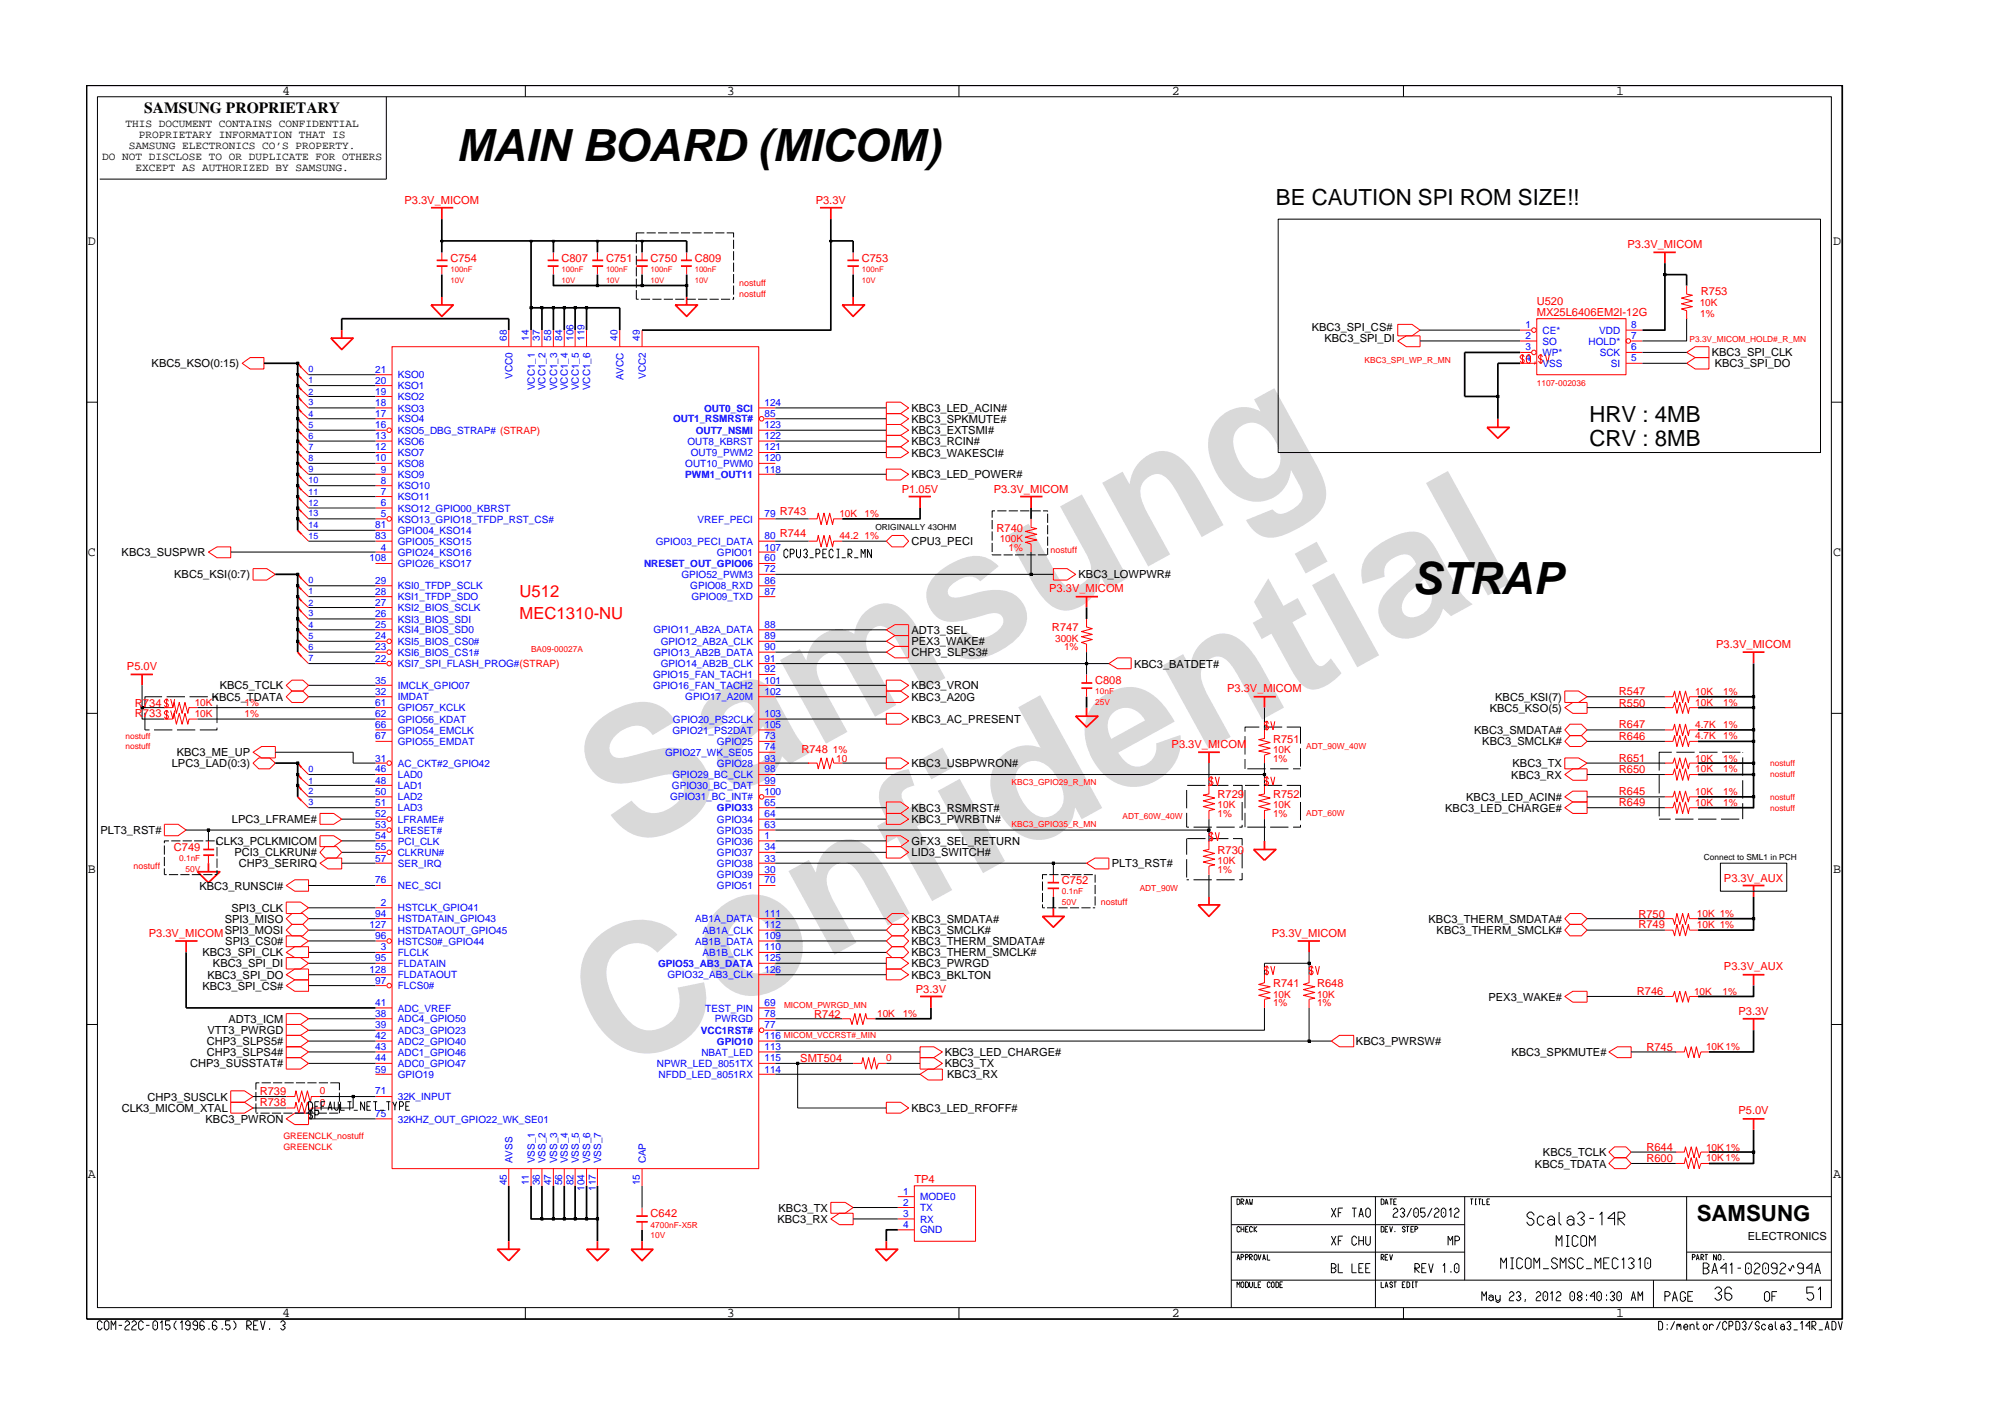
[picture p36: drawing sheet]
<svg xmlns="http://www.w3.org/2000/svg" width="297mm" height="210mm" viewBox="0 0 297 210" stroke-linecap="round" stroke-linejoin="round" font-family="sans-serif">
<defs><g id="words">
<g font-size="26.5" fill="#d9d9d9">
<text x="92.4" y="126.5" transform="rotate(-29 92.4 126.5)">Samsung</text>
<text x="91.1" y="159.2" transform="rotate(-29 91.1 159.2)">Confidential</text>
</g>
<g font-size="6.6">
<text x="67.5" y="23.8">MAIN BOARD (MICOM)</text>
<text x="209" y="87.9">STRAP</text>
</g>
<g font-size="3.3">
<text x="188.8" y="30.3">BE CAUTION SPI ROM SIZE!!</text>
<text x="235.2" y="62.4">HRV : 4MB</text>
<text x="235.2" y="66.1">CRV : 8MB</text>
<text x="251.1" y="180.8">SAMSUNG</text>
</g>
<g font-size="2.5" fill="#f00">
<text x="76.9" y="88.3">U512</text>
<text x="76.9" y="91.6">MEC1310-NU</text>
</g>
<text font-size="2.3" x="21.4" y="16.7">SAMSUNG PROPRIETARY</text>
<g font-size="2">
<text x="41.8" y="14">4</text>
<text x="107.6" y="14">3</text>
<text x="173.4" y="14">2</text>
<text x="239.2" y="14">1</text>
<text x="13" y="36.2">D</text>
<text x="271.3" y="36.2">D</text>
<text x="13" y="82.3">C</text>
<text x="271.3" y="82.3">C</text>
<text x="13" y="129.2">B</text>
<text x="271.3" y="129.2">B</text>
<text x="13" y="174.4">A</text>
<text x="271.3" y="174.4">A</text>
<text x="41.8" y="195">4</text>
<text x="107.6" y="195">3</text>
<text x="173.4" y="195">2</text>
<text x="239.2" y="195">1</text>
</g>
<g font-size="1.6">
<text x="15.1" y="23.7">DO NOT DISCLOSE TO OR DUPLICATE FOR OTHERS</text>
<text x="18.6" y="18.8">THIS DOCUMENT CONTAINS CONFIDENTIAL</text>
<text x="19.1" y="22">SAMSUNG ELECTRONICS CO’S PROPERTY.</text>
<text x="20.5" y="20.4">PROPRIETARY INFORMATION THAT IS</text>
<text x="20.1" y="25.3">EXCEPT AS AUTHORIZED BY SAMSUNG.</text>
<text x="194.1" y="49">KBC3_SPI_CS#</text>
<text x="196" y="50.7">KBC3_SPI_DI</text>
<text x="253.4" y="52.8">KBC3_SPI_CLK</text>
<text x="22.4" y="54.4">KBC5_KSO(0:15)</text>
<text x="253.8" y="54.4">KBC3_SPI_DO</text>
<text x="134.9" y="61">KBC3_LED_ACIN#</text>
<text x="134.9" y="64.3">KBC3_EXTSMI#</text>
<text x="134.9" y="65.9">KBC3_RCIN#</text>
<text x="134.9" y="62.6">KBC3_SPKMUTE#</text>
<text x="134.9" y="67.6">KBC3_WAKESCI#</text>
<text x="134.9" y="70.8">KBC3_LED_POWER#</text>
<text x="18" y="82.3">KBC3_SUSPWR</text>
<text x="134.9" y="80.7">CPU3_PECI</text>
<text x="25.8" y="85.6">KBC5_KSI(0:7)</text>
<text x="159.6" y="85.6">KBC3_LOWPWR#</text>
<text x="134.9" y="93.8">ADT3_SEL</text>
<text x="134.9" y="95.5">PEX3_WAKE#</text>
<text x="134.9" y="97.1">CHP3_SLPS3#</text>
<text x="167.8" y="98.8">KBC3_BATDET#</text>
<text x="31.3" y="103.7">KBC5_TDATA</text>
<text x="32.5" y="102">KBC5_TCLK</text>
<text x="134.9" y="102">KBC3_VRON</text>
<text x="134.9" y="103.7">KBC3_A20G</text>
<text x="134.9" y="107">KBC3_AC_PRESENT</text>
<text x="220.5" y="105.3">KBC5_KSO(5)</text>
<text x="221.3" y="103.7">KBC5_KSI(7)</text>
<text x="25.4" y="113.6">LPC3_LAD(0:3)</text>
<text x="26.2" y="112">KBC3_ME_UP</text>
<text x="134.9" y="113.6">KBC3_USBPWRON#</text>
<text x="218.2" y="108.6">KBC3_SMDATA#</text>
<text x="219.4" y="110.3">KBC3_SMCLK#</text>
<text x="223.9" y="113.6">KBC3_TX</text>
<text x="217" y="118.6">KBC3_LED_ACIN#</text>
<text x="223.7" y="115.3">KBC3_RX</text>
<text x="14.9" y="123.5">PLT3_RST#</text>
<text x="31.9" y="125.1">CLK3_PCLKMICOM</text>
<text x="34.3" y="121.9">LPC3_LFRAME#</text>
<text x="134.9" y="125.1">GFX3_SEL_RETURN</text>
<text x="134.9" y="120.2">KBC3_RSMRST#</text>
<text x="134.9" y="121.9">KBC3_PWRBTN#</text>
<text x="213.9" y="120.2">KBC3_LED_CHARGE#</text>
<text x="29.5" y="131.7">KBC3_RUNSCI#</text>
<text x="34.7" y="126.8">PCI3_CLKRUN#</text>
<text x="35.3" y="128.4">CHP3_SERIRQ</text>
<text x="134.9" y="126.8">LID3_SWITCH#</text>
<text x="164.5" y="128.4">PLT3_RST#</text>
<text x="33.3" y="136.6">SPI3_MISO</text>
<text x="34.3" y="135">SPI3_CLK</text>
<text x="134.9" y="136.6">KBC3_SMDATA#</text>
<text x="211.4" y="136.6">KBC3_THERM_SMDATA#</text>
<text x="30" y="141.6">KBC3_SPI_CLK</text>
<text x="31.5" y="143.2">KBC3_SPI_DI</text>
<text x="33.3" y="138.3">SPI3_MOSI</text>
<text x="33.3" y="139.9">SPI3_CS0#</text>
<text x="134.9" y="138.3">KBC3_SMCLK#</text>
<text x="134.9" y="141.6">KBC3_THERM_SMCLK#</text>
<text x="134.9" y="139.9">KBC3_THERM_SMDATA#</text>
<text x="134.9" y="143.2">KBC3_PWRGD</text>
<text x="212.6" y="138.3">KBC3_THERM_SMCLK#</text>
<text x="30" y="146.5">KBC3_SPI_CS#</text>
<text x="30.7" y="144.9">KBC3_SPI_DO</text>
<text x="134.9" y="144.9">KBC3_BKLTON</text>
<text x="220.3" y="148.1">PEX3_WAKE#</text>
<text x="30.6" y="154.7">CHP3_SLPS5#</text>
<text x="30.7" y="153.1">VTT3_PWRGD</text>
<text x="33.8" y="151.4">ADT3_ICM</text>
<text x="200.7" y="154.7">KBC3_PWRSW#</text>
<text x="28.1" y="158">CHP3_SUSSTAT#</text>
<text x="30.6" y="156.3">CHP3_SLPS4#</text>
<text x="139.8" y="156.3">KBC3_LED_CHARGE#</text>
<text x="139.8" y="158">KBC3_TX</text>
<text x="140.2" y="159.6">KBC3_RX</text>
<text x="223.7" y="156.3">KBC3_SPKMUTE#</text>
<text x="18" y="164.6">CLK3_MICOM_XTAL</text>
<text x="21.8" y="162.9">CHP3_SUSCLK</text>
<text x="30.4" y="166.2">KBC3_PWRON</text>
<text x="134.9" y="164.6">KBC3_LED_RFOFF#</text>
<text x="227.2" y="172.8">KBC5_TDATA</text>
<text x="228.4" y="171.1">KBC5_TCLK</text>
<text x="115.2" y="179.3">KBC3_TX</text>
<text x="115" y="181">KBC3_RX</text>
<text x="258.7" y="183.5">ELECTRONICS</text>
</g>
<g font-size="1.6" fill="#f00">
<text x="59.9" y="30.2">P3.3V_MICOM</text>
<text x="120.7" y="30.2">P3.3V</text>
<text x="66.7" y="38.8">C754</text>
<text x="83.1" y="38.8">C807</text>
<text x="89.7" y="38.8">C751</text>
<text x="96.3" y="38.8">C750</text>
<text x="102.8" y="38.8">C809</text>
<text x="127.5" y="38.8">C753</text>
<text x="240.9" y="36.7">P3.3V_MICOM</text>
<text x="227.4" y="45.1">U520</text>
<text x="227.4" y="46.8">MX25L6406EM2I-12G</text>
<text x="251.7" y="43.7">R753</text>
<text x="133.5" y="72.9">P1.05V</text>
<text x="147.1" y="72.9">P3.3V_MICOM</text>
<text x="147.5" y="78.7">R740</text>
<text x="155.3" y="87.7">P3.3V_MICOM</text>
<text x="155.7" y="93.4">R747</text>
<text x="254" y="95.9">P3.3V_MICOM</text>
<text x="18.8" y="99.2">P5.0V</text>
<text x="162.1" y="101.3">C808</text>
<text x="20" y="106.2">R733</text>
<text x="20" y="104.6">R734</text>
<text x="181.6" y="102.5">P3.3V_MICOM</text>
<text x="239.6" y="102.9">R547</text>
<text x="239.6" y="104.6">R550</text>
<text x="239.6" y="107.8">R647</text>
<text x="118.6" y="111.5">R748</text>
<text x="173.4" y="110.7">P3.3V_MICOM</text>
<text x="188.4" y="109.9">R751</text>
<text x="239.6" y="109.5">R646</text>
<text x="239.6" y="112.8">R651</text>
<text x="180.2" y="118.1">R729</text>
<text x="188.4" y="118.1">R752</text>
<text x="239.6" y="114.4">R650</text>
<text x="239.6" y="117.7">R645</text>
<text x="239.6" y="119.3">R649</text>
<text x="25.7" y="125.9">C749</text>
<text x="157.2" y="130.8">C752</text>
<text x="180.2" y="126.3">R730</text>
<text x="255.1" y="130.5">P3.3V_AUX</text>
<text x="242.5" y="137.4">R749</text>
<text x="242.5" y="135.8">R750</text>
<text x="22" y="138.7">P3.3V_MICOM</text>
<text x="188.2" y="138.7">P3.3V_MICOM</text>
<text x="255.1" y="143.6">P3.3V_AUX</text>
<text x="135.5" y="146.9">P3.3V</text>
<text x="188.4" y="146.1">R741</text>
<text x="194.9" y="146.1">R648</text>
<text x="242.3" y="147.3">R746</text>
<text x="120.5" y="150.6">R742</text>
<text x="243.7" y="155.6">R745</text>
<text x="257.3" y="150.2">P3.3V</text>
<text x="118.4" y="157.2">SMT504</text>
<text x="38.4" y="163.8">R738</text>
<text x="38.4" y="162.1">R739</text>
<text x="257.3" y="165">P5.0V</text>
<text x="243.7" y="170.4">R644</text>
<text x="243.7" y="172">R600</text>
<text x="135.3" y="175.1">TP4</text>
<text x="96.3" y="180.2">C642</text>
</g>
<g font-size="1.5" fill="#f00">
<text x="251.6" y="45.3">10K</text>
<text x="251.6" y="47">1%</text>
<text x="124.2" y="76.5">10K</text>
<text x="128" y="76.5">1%</text>
<text x="124.2" y="79.8">44.2 1%</text>
<text x="148" y="80.2">100K</text>
<text x="149.3" y="81.5">1%</text>
<text x="156.2" y="95">300K</text>
<text x="157.5" y="96.2">1%</text>
<text x="28.8" y="106.1">10K</text>
<text x="28.8" y="104.5">10K</text>
<text x="36.2" y="106.1">1%</text>
<text x="36.2" y="104.5">1%</text>
<text x="250.9" y="102.8">10K</text>
<text x="250.9" y="104.5">10K</text>
<text x="250.9" y="107.7">4.7K</text>
<text x="255" y="102.8">1%</text>
<text x="255" y="104.5">1%</text>
<text x="255" y="107.7">1%</text>
<text x="123.3" y="111.5">1%</text>
<text x="123.8" y="112.7">10</text>
<text x="188.4" y="112.7">1%</text>
<text x="188.4" y="111.5">10K</text>
<text x="250.9" y="109.4">4.7K</text>
<text x="250.9" y="112.7">10K</text>
<text x="255" y="109.4">1%</text>
<text x="255" y="112.7">1%</text>
<text x="180.2" y="119.7">10K</text>
<text x="188.4" y="119.7">10K</text>
<text x="250.9" y="119.3">10K</text>
<text x="250.9" y="114.3">10K</text>
<text x="250.9" y="117.6">10K</text>
<text x="255" y="119.3">1%</text>
<text x="255" y="114.3">1%</text>
<text x="255" y="117.6">1%</text>
<text x="180.2" y="120.9">1%</text>
<text x="188.4" y="120.9">1%</text>
<text x="180.2" y="129.2">1%</text>
<text x="180.2" y="127.9">10K</text>
<text x="251.1" y="137.4">10K 1%</text>
<text x="251.1" y="135.8">10K 1%</text>
<text x="188.4" y="148.9">1%</text>
<text x="188.4" y="147.7">10K</text>
<text x="194.9" y="147.7">10K</text>
<text x="194.9" y="148.9">1%</text>
<text x="250.7" y="147.3">10K</text>
<text x="254.9" y="147.3">1%</text>
<text x="129.8" y="150.6">10K</text>
<text x="133.6" y="150.6">1%</text>
<text x="252.5" y="155.5">10K1%</text>
<text x="131.2" y="157.1">0</text>
<text x="47.4" y="163.7">0</text>
<text x="47.4" y="162">0</text>
<text x="252.5" y="170.3">10K1%</text>
<text x="252.5" y="171.9">10K1%</text>
</g>
<g font-size="1.5" fill="#00f">
<text x="75" y="50.5" transform="rotate(-90 75 50.5)">68</text>
<text x="78.3" y="50.5" transform="rotate(-90 78.3 50.5)">14</text>
<text x="79.9" y="50.5" transform="rotate(-90 79.9 50.5)">37</text>
<text x="81.6" y="50.5" transform="rotate(-90 81.6 50.5)">58</text>
<text x="83.2" y="50.5" transform="rotate(-90 83.2 50.5)">84</text>
<text x="84.9" y="50.5" transform="rotate(-90 84.9 50.5)">106</text>
<text x="86.5" y="50.5" transform="rotate(-90 86.5 50.5)">119</text>
<text x="91.4" y="50.5" transform="rotate(-90 91.4 50.5)">40</text>
<text x="94.7" y="50.5" transform="rotate(-90 94.7 50.5)">49</text>
<text x="225.8" y="53.5">4</text>
<text x="225.8" y="51.9">3</text>
<text x="225.8" y="48.6">1</text>
<text x="225.8" y="50.3">2</text>
<text x="228.3" y="52.7">WP*</text>
<text x="228.3" y="49.4">CE*</text>
<text x="228.3" y="51">SO</text>
<text x="235.1" y="51">HOLD*</text>
<text x="236.7" y="49.4">VDD</text>
<text x="236.8" y="52.7">SCK</text>
<text x="241.4" y="50.3">7</text>
<text x="241.4" y="51.9">6</text>
<text x="241.4" y="53.5">5</text>
<text x="241.4" y="48.6">8</text>
<text x="55.5" y="56.8">20</text>
<text x="55.5" y="58.5">19</text>
<text x="55.5" y="55.2">21</text>
<text x="58.9" y="59.2">KSO2</text>
<text x="58.9" y="56">KSO0</text>
<text x="58.9" y="57.6">KSO1</text>
<text x="75.8" y="56.1" transform="rotate(-90 75.8 56.1)">VCC0</text>
<text x="79.1" y="57.8" transform="rotate(-90 79.1 57.8)">VCC1_1</text>
<text x="80.7" y="57.8" transform="rotate(-90 80.7 57.8)">VCC1_2</text>
<text x="82.4" y="57.8" transform="rotate(-90 82.4 57.8)">VCC1_3</text>
<text x="84" y="57.8" transform="rotate(-90 84 57.8)">VCC1_4</text>
<text x="85.7" y="57.8" transform="rotate(-90 85.7 57.8)">VCC1_5</text>
<text x="87.4" y="57.8" transform="rotate(-90 87.4 57.8)">VCC1_6</text>
<text x="92.3" y="56.3" transform="rotate(-90 92.3 56.3)">AVCC</text>
<text x="95.6" y="56.1" transform="rotate(-90 95.6 56.1)">VCC2</text>
<text x="228.3" y="54.3">VSS</text>
<text x="238.4" y="54.3">SI</text>
<text x="55.5" y="60.1">18</text>
<text x="55.5" y="61.8">17</text>
<text x="55.5" y="63.4">16</text>
<text x="55.5" y="65">13</text>
<text x="58.9" y="60.9">KSO3</text>
<text x="58.9" y="62.5">KSO4</text>
<text x="58.9" y="64.2">KSO5_DBG_STRAP# (STRAP)</text>
<text x="58.9" y="65.8">KSO6</text>
<text x="99.6" y="62.5">OUT1_RSMRST#</text>
<text x="101.7" y="65.8">OUT8_KBRST</text>
<text x="103" y="64.2">OUT7_NSMI</text>
<text x="104.2" y="60.9">OUT0_SCI</text>
<text x="113.1" y="60.1">124</text>
<text x="113.1" y="61.8">85</text>
<text x="113.1" y="63.4">123</text>
<text x="113.1" y="65">122</text>
<text x="55.5" y="68.3">10</text>
<text x="55.5" y="66.7">12</text>
<text x="56.4" y="70">9</text>
<text x="56.4" y="71.6">8</text>
<text x="58.9" y="69.1">KSO8</text>
<text x="58.9" y="70.7">KSO9</text>
<text x="58.9" y="67.5">KSO7</text>
<text x="101.4" y="69.1">OUT10_PWM0</text>
<text x="101.4" y="70.7">PWM1_OUT11</text>
<text x="102.2" y="67.5">OUT9_PWM2</text>
<text x="113.1" y="68.3">120</text>
<text x="113.1" y="66.7">121</text>
<text x="113.1" y="70">118</text>
<text x="56.4" y="73.3">7</text>
<text x="56.4" y="74.9">6</text>
<text x="56.4" y="76.5">5</text>
<text x="58.9" y="72.4">KSO10</text>
<text x="58.9" y="74">KSO11</text>
<text x="58.9" y="75.7">KSO12_GPIO00_KBRST</text>
<text x="58.9" y="77.3">KSO13_GPIO18_TFDP_RST_CS#</text>
<text x="103.2" y="77.3">VREF_PECI</text>
<text x="113.1" y="76.5">79 R743</text>
<text x="54.7" y="83.1">108</text>
<text x="55.5" y="78.2">81</text>
<text x="55.5" y="79.8">83</text>
<text x="56.4" y="81.5">4</text>
<text x="58.9" y="82.3">GPIO24_KSO16</text>
<text x="58.9" y="84">GPIO26_KSO17</text>
<text x="58.9" y="79">GPIO04_KSO14</text>
<text x="58.9" y="80.6">GPIO05_KSO15</text>
<text x="95.3" y="84">NRESET_OUT_GPIO06</text>
<text x="97.1" y="80.6">GPIO03_PECI_DATA</text>
<text x="106.1" y="82.3">GPIO01</text>
<text x="113.1" y="83.1">60</text>
<text x="113.1" y="81.5">107</text>
<text x="113.1" y="79.8">80 R744</text>
<text x="55.5" y="86.4">29</text>
<text x="55.5" y="88">28</text>
<text x="55.5" y="89.7">27</text>
<text x="58.9" y="87.3">KSI0_TFDP_SCLK</text>
<text x="58.9" y="88.9">KSI1_TFDP_SDO</text>
<text x="100.8" y="85.6">GPIO52_PWM3</text>
<text x="102.2" y="87.3">GPIO08_RXD</text>
<text x="102.3" y="88.9">GPIO09_TXD</text>
<text x="113.1" y="84.7">72</text>
<text x="113.1" y="86.4">86</text>
<text x="113.1" y="88">87</text>
<text x="55.5" y="91.3">26</text>
<text x="55.5" y="93">25</text>
<text x="55.5" y="94.6">24</text>
<text x="58.9" y="90.5">KSI2_BIOS_SCLK</text>
<text x="58.9" y="92.2">KSI3_BIOS_SDI</text>
<text x="58.9" y="93.8">KSI4_BIOS_SD0</text>
<text x="58.9" y="95.5">KSI5_BIOS_CS0#</text>
<text x="96.7" y="93.8">GPIO11_AB2A_DATA</text>
<text x="97.8" y="95.5">GPIO12_AB2A_CLK</text>
<text x="113.1" y="93">88</text>
<text x="113.1" y="94.6">89</text>
<text x="55.5" y="101.2">35</text>
<text x="55.5" y="96.2">23</text>
<text x="55.5" y="97.9">22</text>
<text x="58.9" y="97.1">KSI6_BIOS_CS1#</text>
<text x="58.9" y="98.8">KSI7_SPI_FLASH_PROG#(STRAP)</text>
<text x="58.9" y="102">IMCLK_GPIO07</text>
<text x="96.6" y="100.4">GPIO15_FAN_TACH1</text>
<text x="96.6" y="102">GPIO16_FAN_TACH2</text>
<text x="96.7" y="97.1">GPIO13_AB2B_DATA</text>
<text x="97.8" y="98.8">GPIO14_AB2B_CLK</text>
<text x="113.1" y="101.2">101</text>
<text x="113.1" y="96.2">90</text>
<text x="113.1" y="97.9">91</text>
<text x="113.1" y="99.5">92</text>
<text x="55.5" y="102.8">32</text>
<text x="55.5" y="107.7">66</text>
<text x="55.5" y="106.1">62</text>
<text x="55.5" y="104.5">61</text>
<text x="58.9" y="103.7">IMDAT</text>
<text x="58.9" y="107">GPIO56_KDAT</text>
<text x="58.9" y="105.3">GPIO57_KCLK</text>
<text x="99.6" y="107">GPIO20_PS2CLK</text>
<text x="101.4" y="103.7">GPIO17_A20M</text>
<text x="113.1" y="102.8">102</text>
<text x="113.1" y="106.1">103</text>
<text x="113.1" y="107.7">105</text>
<text x="55.5" y="112.7">31</text>
<text x="55.5" y="109.4">67</text>
<text x="58.9" y="113.5">AC_CKT#2_GPIO42</text>
<text x="58.9" y="108.6">GPIO54_EMCLK</text>
<text x="58.9" y="110.3">GPIO55_EMDAT</text>
<text x="98.5" y="111.9">GPIO27_WK_SE05</text>
<text x="99.5" y="108.6">GPIO21_PS2DAT</text>
<text x="106.1" y="110.3">GPIO25</text>
<text x="106.1" y="113.5">GPIO28</text>
<text x="113.1" y="109.4">73</text>
<text x="113.1" y="111">74</text>
<text x="113.1" y="112.7">93</text>
<text x="55.5" y="114.3">46</text>
<text x="55.5" y="116">48</text>
<text x="55.5" y="117.6">50</text>
<text x="55.5" y="119.3">51</text>
<text x="58.9" y="115.2">LAD0</text>
<text x="58.9" y="116.8">LAD1</text>
<text x="58.9" y="118.5">LAD2</text>
<text x="99.2" y="118.5">GPIO31_BC_INT#</text>
<text x="99.4" y="116.8">GPIO30_BC_DAT</text>
<text x="99.5" y="115.2">GPIO29_BC_CLK</text>
<text x="113.1" y="116">99</text>
<text x="113.1" y="117.6">100</text>
<text x="113.1" y="119.3">65</text>
<text x="113.1" y="114.3">98</text>
<text x="55.5" y="125.9">55</text>
<text x="55.5" y="124.3">54</text>
<text x="55.5" y="121">52</text>
<text x="55.5" y="122.6">53</text>
<text x="58.9" y="125">PCI_CLK</text>
<text x="58.9" y="120.1">LAD3</text>
<text x="58.9" y="121.8">LFRAME#</text>
<text x="58.9" y="123.4">LRESET#</text>
<text x="106.1" y="120.1">GPIO33</text>
<text x="106.1" y="121.8">GPIO34</text>
<text x="106.1" y="123.4">GPIO35</text>
<text x="106.1" y="125">GPIO36</text>
<text x="113.1" y="121">64</text>
<text x="113.1" y="122.6">63</text>
<text x="113.1" y="124.3">1</text>
<text x="113.1" y="125.9">34</text>
<text x="55.5" y="127.6">57</text>
<text x="55.5" y="130.8">76</text>
<text x="58.9" y="128.3">SER_IRQ</text>
<text x="58.9" y="126.7">CLKRUN#</text>
<text x="58.9" y="131.6">NEC_SCI</text>
<text x="106.1" y="126.7">GPIO37</text>
<text x="106.1" y="128.3">GPIO38</text>
<text x="106.1" y="130">GPIO39</text>
<text x="106.1" y="131.6">GPIO51</text>
<text x="113.1" y="127.6">33</text>
<text x="113.1" y="129.2">30</text>
<text x="113.1" y="130.8">70</text>
<text x="54.7" y="137.4">127</text>
<text x="55.5" y="135.8">94</text>
<text x="56.4" y="134.1">2</text>
<text x="58.9" y="134.9">HSTCLK_GPIO41</text>
<text x="58.9" y="136.5">HSTDATAIN_GPIO43</text>
<text x="102.9" y="136.5">AB1A_DATA</text>
<text x="113.1" y="137.4">112</text>
<text x="113.1" y="135.8">111</text>
<text x="54.7" y="144">128</text>
<text x="55.5" y="142.3">95</text>
<text x="55.5" y="139.1">96</text>
<text x="56.4" y="140.7">3</text>
<text x="58.9" y="141.5">FLCLK</text>
<text x="58.9" y="143.1">FLDATAIN</text>
<text x="58.9" y="139.8">HSTCS0#_GPIO44</text>
<text x="58.9" y="138.2">HSTDATAOUT_GPIO45</text>
<text x="97.4" y="143.1">GPIO53_AB3_DATA</text>
<text x="102.9" y="139.8">AB1B_DATA</text>
<text x="104" y="138.2">AB1A_CLK</text>
<text x="104" y="141.5">AB1B_CLK</text>
<text x="113.1" y="140.7">110</text>
<text x="113.1" y="139.1">109</text>
<text x="113.1" y="142.3">125</text>
<text x="113.1" y="144">126</text>
<text x="55.5" y="145.6">97</text>
<text x="55.5" y="148.9">41</text>
<text x="58.9" y="149.7">ADC_VREF</text>
<text x="58.9" y="146.4">FLCS0#</text>
<text x="58.9" y="144.8">FLDATAOUT</text>
<text x="98.8" y="144.8">GPIO32_AB3_CLK</text>
<text x="104.4" y="149.7">TEST_PIN</text>
<text x="113.1" y="148.9">69</text>
<text x="55.5" y="155.5">43</text>
<text x="55.5" y="153.8">42</text>
<text x="55.5" y="152.2">39</text>
<text x="55.5" y="150.6">38</text>
<text x="58.9" y="154.6">ADC2_GPIO40</text>
<text x="58.9" y="153">ADC3_GPIO23</text>
<text x="58.9" y="151.3">ADC4_GPIO50</text>
<text x="103.7" y="153">VCC1RST#</text>
<text x="105.8" y="151.3">PWRGD</text>
<text x="106.1" y="154.6">GPIO10</text>
<text x="113.1" y="150.6">78</text>
<text x="113.1" y="152.2">77</text>
<text x="113.1" y="155.5">113</text>
<text x="113.1" y="153.8">116</text>
<text x="55.5" y="157.1">44</text>
<text x="55.5" y="158.8">59</text>
<text x="58.9" y="157.9">ADC0_GPIO47</text>
<text x="58.9" y="156.3">ADC1_GPIO46</text>
<text x="58.9" y="159.6">GPIO19</text>
<text x="97.2" y="157.9">NPWR_LED_8051TX</text>
<text x="97.5" y="159.6">NFDD_LED_8051RX</text>
<text x="103.8" y="156.3">NBAT_LED</text>
<text x="113.1" y="157.1">115</text>
<text x="113.1" y="158.8">114</text>
<text x="55.5" y="165.3">75</text>
<text x="55.5" y="162">71</text>
<text x="58.9" y="166.2">32KHZ_OUT_GPIO22_WK_SE01</text>
<text x="58.9" y="162.9">32K_INPUT</text>
<text x="75.8" y="172.2" transform="rotate(-90 75.8 172.2)">AVSS</text>
<text x="79.1" y="172.2" transform="rotate(-90 79.1 172.2)">VSS_1</text>
<text x="80.7" y="172.2" transform="rotate(-90 80.7 172.2)">VSS_2</text>
<text x="82.4" y="172.2" transform="rotate(-90 82.4 172.2)">VSS_3</text>
<text x="84" y="172.2" transform="rotate(-90 84 172.2)">VSS_4</text>
<text x="85.7" y="172.2" transform="rotate(-90 85.7 172.2)">VSS_5</text>
<text x="87.4" y="172.2" transform="rotate(-90 87.4 172.2)">VSS_6</text>
<text x="89" y="172.2" transform="rotate(-90 89 172.2)">VSS_7</text>
<text x="95.6" y="172.2" transform="rotate(-90 95.6 172.2)">CAP</text>
<text x="75" y="175.5" transform="rotate(-90 75 175.5)">45</text>
<text x="78.3" y="175.5" transform="rotate(-90 78.3 175.5)">11</text>
<text x="79.9" y="175.5" transform="rotate(-90 79.9 175.5)">36</text>
<text x="81.6" y="175.5" transform="rotate(-90 81.6 175.5)">47</text>
<text x="83.2" y="175.5" transform="rotate(-90 83.2 175.5)">56</text>
<text x="84.9" y="175.5" transform="rotate(-90 84.9 175.5)">82</text>
<text x="86.5" y="176.3" transform="rotate(-90 86.5 176.3)">104</text>
<text x="88.2" y="176.3" transform="rotate(-90 88.2 176.3)">117</text>
<text x="94.7" y="175.5" transform="rotate(-90 94.7 175.5)">15</text>
<text x="133.7" y="178.5">2</text>
<text x="133.7" y="176.8">1</text>
<text x="136.2" y="179.3">TX</text>
<text x="136.2" y="177.7">MODE0</text>
<text x="133.7" y="181.8">4</text>
<text x="133.7" y="180.1">3</text>
<text x="136.2" y="182.6">GND</text>
<text x="136.2" y="181">RX</text>
</g>
<g font-size="1.3" fill="#f00">
<text x="109.4" y="42.3">nostuff</text>
<text x="109.4" y="44">nostuff</text>
<text x="155.5" y="81.9">nostuff</text>
<text x="19.8" y="128.7">nostuff</text>
<text x="162.9" y="134">nostuff</text>
<text x="41.9" y="170.3">GREENCLK</text>
<text x="41.9" y="168.6">GREENCLK_nostuff</text>
</g>
<g font-size="1.3" fill="#00f">
<text x="45.7" y="55.1">0</text>
<text x="45.7" y="58.4">2</text>
<text x="45.7" y="56.7">1</text>
<text x="45.7" y="61.7">4</text>
<text x="45.7" y="64.9">6</text>
<text x="45.7" y="60">3</text>
<text x="45.7" y="63.3">5</text>
<text x="45.7" y="68.2">8</text>
<text x="45.7" y="71.5">10</text>
<text x="45.7" y="69.9">9</text>
<text x="45.7" y="66.6">7</text>
<text x="45.7" y="74.8">12</text>
<text x="45.7" y="73.2">11</text>
<text x="45.7" y="76.4">13</text>
<text x="45.7" y="79.7">15</text>
<text x="45.7" y="78.1">14</text>
<text x="45.7" y="86.3">0</text>
<text x="45.7" y="89.6">2</text>
<text x="45.7" y="88">1</text>
<text x="45.7" y="92.9">4</text>
<text x="45.7" y="91.3">3</text>
<text x="45.7" y="94.6">5</text>
<text x="45.7" y="96.2">6</text>
<text x="45.7" y="97.9">7</text>
<text x="45.7" y="117.6">2</text>
<text x="45.7" y="114.3">0</text>
<text x="45.7" y="119.2">3</text>
<text x="45.7" y="116">1</text>
</g>
<g font-size="1.2" fill="#f00">
<text x="66.7" y="40.2">100nF</text>
<text x="66.7" y="41.8">10V</text>
<text x="83.1" y="41.8">10V</text>
<text x="83.1" y="40.2">100nF</text>
<text x="89.7" y="40.2">100nF</text>
<text x="89.7" y="41.8">10V</text>
<text x="96.3" y="40.2">100nF</text>
<text x="96.3" y="41.8">10V</text>
<text x="102.8" y="41.8">10V</text>
<text x="102.8" y="40.2">100nF</text>
<text x="127.5" y="40.2">100nF</text>
<text x="127.5" y="41.8">10V</text>
<text x="202" y="53.8">KBC3_SPI_WP_R_MN</text>
<text x="250" y="50.6">P3.3V_MICOM_HOLD#_R_MN</text>
<text x="227.4" y="57.1">1107-002036</text>
<text x="78.6" y="96.5">BA09-00027A</text>
<text x="162.1" y="102.7">10nF</text>
<text x="162.1" y="104.3">25V</text>
<text x="18.6" y="110.9">nostuff</text>
<text x="18.6" y="109.3">nostuff</text>
<text x="193.3" y="110.9">ADT_90W_40W</text>
<text x="262" y="113.4">nostuff</text>
<text x="149.7" y="116.3">KBC3_GPIO29_R_MN</text>
<text x="262" y="120">nostuff</text>
<text x="262" y="115.1">nostuff</text>
<text x="262" y="118.4">nostuff</text>
<text x="149.7" y="122.4">KBC3_GPIO35_R_MN</text>
<text x="166.1" y="121.3">ADT_60W_40W</text>
<text x="193.3" y="120.8">ADT_60W</text>
<text x="26.5" y="127.5">0.1nF</text>
<text x="27.5" y="129">50V</text>
<text x="168.7" y="131.9">ADT_90W</text>
<text x="157.2" y="132.4">0.1nF</text>
<text x="157.2" y="134">50V</text>
<text x="116" y="149.2">MICOM_PWRGD_MN</text>
<text x="116" y="153.7">MICOM_VCCRST#_MIN</text>
<text x="96.3" y="183.3">10V</text>
<text x="96.3" y="181.7">4700nF-X5R</text>
</g>
<g font-size="1.2">
<text x="129.6" y="78.5">ORIGINALLY 43OHM</text>
<text x="252.2" y="127.4">Connect to SML1 in PCH</text>
</g>
</g></defs>
<g fill="none" stroke="#f00" stroke-width=".15">
<path d="M65.4 37.4v1.1M65.4 39.4v1.3M81.9 37.4v1.1M81.9 39.4v1.3M88.4 37.4v1.1M88.4 39.4v1.3M95 37.4v1.1M95 39.4v1.3M101.6 37.4v1.1M101.6 39.4v1.3M126.3 37.4v1.1M126.3 39.4v1.3"/>
<path d="M35.8 53.8l1.2-.9h2.1v1.7h-2.1zM44.6 54.5l1.1 1M44.6 57.8l1.1 .9M44.6 59.4l1.1 1M44.6 56.1l1.1 1M55.6 55.5h2.4M55.6 57.1h2.4M55.6 58.7h2.4M58 51.3v.1M58 51.3h54.3v121.7h-54.3zM75.3 48.9v2.4M78.6 48.9v2.4"/>
<path d="M80.2 48.9v2.4M81.9 48.9v2.4M83.5 48.9v2.4M85.1 48.9v2.4M86.8 48.9v2.4M91.7 48.9v2.4M95 48.9v2.4M131.2 59.5h2.1l1.2 .9-1.2 .8h-2.1h2.1l1.2 .8-1.2 .8h-2.1h2.1l1.2 .9-1.2 .7h-2.1zM206.9 48h2.1l1.2 .9-1.2 .8h-2.1zM206.9 50.5l1.2-.8h2.1v1.6h-2.1zM225 50.5h2.4M225 53.8h2.4"/>
<path d="M225 48.9h1.6M225 52.2h1.6M225.3 52.5v1.3M225.6 52.8l-.2-.3h-.2l-.2 .3v.1l.2 .3h.2l.2 .2-.2 .4h-.2l-.2-.4M226.2 52.5h.1l.2 .3v.7l-.2 .3h-.1l-.3-.3v-.7zM227.2 53.5l-.1 .4M227.4 47.2v.1M227.4 47.2h13.3v8.3h-13.3zM228 52.5v1.3M228.3 52.8l-.2-.3h-.1l-.3 .3v.1l.3 .3h.1l.2 .2-.2 .4h-.1l-.3-.4M228.7 52.5l.4 1.3 .2-1.3M240.7 53.8h2.4"/>
<path d="M240.7 48.9h2.4M240.7 52.2h2.4M241.4 50.5h1.7M249.6 42.3v1.2l.9 .2-1.6 .4 1.6 .4-1.6 .5 1.6 .4-1.6 .3 .7 .3v1.2h.1M249.6 53.8l1.3-.9h2v1.7h-2zM249.6 52.2l1.3-.9h2v1.6h-2zM44.6 61.1l1.1 .9M44.6 70.9l1.1 1M44.6 74.2l1.1 1M44.6 67.6l1.1 1M44.6 77.5l1.1 1M44.6 79.1l1.1 1"/>
<path d="M44.6 64.3l1.1 1M44.6 72.6l1.1 .9M44.6 66l1.1 1M44.6 75.8l1.1 1M44.6 62.7l1.1 1M44.6 69.3l1.1 .9M55.6 78.5h2.4M55.6 71.9h2.4M55.6 73.5h2.4M55.6 75.2h2.4M55.6 76.8h1.6M55.6 60.4h2.4"/>
<path d="M55.6 62h2.4M55.6 63.7h1.6M55.6 65.3h2.4M55.6 67h2.4M55.6 68.6h2.4M55.6 70.2h2.4M112.3 76.8h2.5M112.3 60.4h2.5M112.3 63.7h2.5M112.3 65.3h2.5M112.3 67h2.5M112.3 68.6h2.5"/>
<path d="M112.3 70.2h2.5M113.1 62h1.7M119.7 76.8h1.2l.2-.8 .4 1.7 .4-1.7 .5 1.7 .4-1.7 .4 1.7 .2-.9h1.3M131.2 66.1h2.1l1.2 .9-1.2 .7h-2.1zM131.2 69.4h2.1l1.2 .8-1.2 .8h-2.1zM131.2 64.4h2.1l1.2 .9-1.2 .8h-2.1zM132 79.3h1.7l.8 .8-.8 .9h-1.7l-.8-.9zM152.6 76.8v1.3l.8 .1-1.6 .5 1.6 .4-1.6 .4 1.6 .4-1.6 .4 .8 .2v1.2M30.8 81.7l1.3-.7h2v1.6h-2zM37.5 84.2h2l1.3 .8-1.3 .9h-2zM44.6 89l1.1 .9M44.6 85.7l1.1 1"/>
<path d="M44.6 92.3l1.1 .9M44.6 95.6l1.1 .9M44.6 90.6l1.1 1M44.6 97.2l1.1 1M44.6 87.3l1.1 1M44.6 93.9l1.1 1M55.6 81.7h2.4M55.6 80.1h2.4M55.6 86.7h2.4M55.6 88.3h2.4M55.6 93.2h2.4M55.6 94.9h1.6"/>
<path d="M55.6 96.5h1.6M55.6 98.2h1.6M55.6 83.4h2.4M55.6 89.9h2.4M55.6 91.6h2.4M112.3 81.7h2.5M112.3 80.1h2.5M112.3 86.7h2.5M112.3 88.3h2.5M112.3 93.2h2.5M112.3 94.9h2.5M112.3 96.5h2.5"/>
<path d="M112.3 98.2h2.5M112.3 99.8h2.5M112.3 83.4h2.5M112.3 85h2.5M119.7 80.1h1.2l.2-.8 .4 1.7 .4-1.7 .5 1.7 .4-1.7 .4 1.7 .2-.9h1.3M131.2 93.2l1.2-.7h2.1v4.9h-2.1l-1.2-.9 1.2-.8h2.1h-2.1l-1.2-.8 1.2-.8h2.1h-2.1zM155.9 84.2h2l1.3 .8-1.3 .9h-2zM160.8 91.6v1.2l.9 .3-1.7 .4 1.7 .4-1.7 .3 1.7 .5-1.7 .4 .8 .2v1.2M160.8 99.8v1.3M164.1 98.2l1.3-.8h2v1.6h-2zM24.3 106.4h1.2l.3-.8 .3 1.6 .4-1.6 .5 1.6 .4-1.6 .4 1.6 .2-.8h1.2M24.7 103.5v1.2"/>
<path d="M24.7 105.2v1.2M24.9 105.5l-.1-.3h-.2l-.3 .2v.2l.3 .2h.2l.1 .2-.1 .4h-.2l-.3-.3M24.9 103.8l-.1-.3h-.2l-.3 .2v.2l.3 .3h.2l.1 .1-.1 .4h-.2l-.3-.3M25.3 105.2l.3 1.2 .3-1.2M25.3 103.5l.3 1.2 .3-1.2M29.2 104.7h-1.2l-.2 .9-.4-1.6-.4 1.6-.5-1.6-.4 1.6-.3-1.6-.3 .7h-1.2v.1M37.5 111.4l1.2-.9h2.1v1.7h-2.1zM37.5 113l.8-.8h1.6l.9 .8-.9 .8h-1.6zM42.4 101.4l.8-.7h1.6l.9 .7-.9 .9h-1.6zM43.2 102.3h1.6l.9 .8-.9 .9h-1.6l-.8-.9zM44.6 116.9l1.1 1.1M44.6 113.6l1.1 1.1"/>
<path d="M44.6 118.5l1.1 1.1M44.6 115.3l1.1 1M55.6 114.7h2.4M55.6 113h1.6M55.6 119.6h2.4M55.6 109.7h2.4M55.6 104.7h2.4M55.6 101.4h2.4M55.6 103.1h2.4M55.6 106.4h2.4M55.6 108h2.4M55.6 116.3h2.4"/>
<path d="M55.6 118h2.4M112.3 114.7h2.5M112.3 113h2.5M112.3 119.6h2.5M112.3 109.7h2.5M112.3 101.4h2.5M112.3 103.1h2.5M112.3 106.4h2.5M112.3 108h2.5M112.3 111.4h2.5M112.3 116.3h2.5M113.1 118h1.7"/>
<path d="M119.7 113h1.2l.2 .8 .4-1.6 .4 1.6 .5-1.6 .4 1.6 .4-1.6 .2 .8h1.3M131.2 100.7v1.6h2.1l1.2 .8-1.2 .9h-2.1v-1.7h2.1l1.2-.9-1.2-.7zM131.2 118.7h2.1l1.2 .9-1.2 .8h-2.1zM131.2 112.2h2.1l1.2 .8-1.2 .8h-2.1zM131.2 105.6h2.1l1.2 .8-1.2 .8h-2.1zM160.8 101.9v1.2M178.9 116.3v1.2l-.8 .2 1.7 .4-1.7 .4 1.7 .5-1.7 .4 1.7 .4-.9 .2v1.3M179.3 115v1.3M179.5 115.3l-.1-.3h-.2l-.3 .2v.2l.6 .4-.1 .5h-.2l-.3-.4M179.9 115l.3 1.3 .3-1.3M187.1 108v1.3l-.8 .2 1.7 .4-1.7 .4 1.7 .5-1.7 .4 1.7 .3-.9 .3v1.2M187.1 116.3v1.2l-.8 .2 1.7 .4-1.7 .4 1.7 .5-1.7 .4 1.7 .4-.9 .2v1.3"/>
<path d="M187.5 106.8v1.2M187.5 115v1.3M187.7 107.1l-.1-.3h-.2l-.3 .2v.2l.3 .3h.2l.1 .1-.1 .4h-.2l-.3-.3M187.7 115.3l-.1-.3h-.2l-.3 .2v.2l.6 .4-.1 .5h-.2l-.3-.4M188.1 106.8l.3 1.2 .3-1.2M188.1 115l.3 1.3 .3-1.3M231.6 102.3h2l1.3 .8-1.3 .9h-2zM231.6 119.6l1.2-.9h2.1v1.7h-2.1zM231.6 114.7l1.2-.9h2.1v1.7h-2.1zM231.6 112.2h2l1.3 .8-1.3 .8h-2zM231.6 118l1.2-.9h2.1v1.6h-2.1zM231.6 104.7l1.2-.7h2.1v1.6h-2.1z"/>
<path d="M232.4 108.9h1.6l.9 .8-.9 .8h-1.6l-.8-.8zM232.4 107.2h1.6l.9 .8-.9 .9h-1.6l-.8-.9zM246.4 114.7h1.2l.2-.9 .4 1.7 .4-1.7 .4 1.7 .5-1.7 .4 1.7 .1-.8h1.3M246.4 119.6h1.2l.2-.9 .4 1.7 .4-1.7 .4 1.7 .5-1.7 .4 1.7 .1-.8h1.3M246.4 109.7h1.2l.2-.8 .4 1.6 .4-1.6 .4 1.6 .5-1.6 .4 1.6 .1-.8h1.3M246.4 103.1h1.2l.2-.8 .4 1.7 .4-1.7 .4 1.7 .5-1.7 .4 1.7 .1-.9h1.3M246.4 118h1.2l.2-.9 .4 1.6 .4-1.6 .4 1.6 .5-1.6 .4 1.6 .1-.7h1.3M246.4 108h1.2l.2-.8 .4 1.7 .4-1.7 .4 1.7 .5-1.7 .4 1.7 .1-.9h1.3M251.3 113h-1.3l-.1 .8-.4-1.6-.5 1.6-.4-1.6-.4 1.6-.4-1.6-.2 .8h-1.2M251.3 104.7h-1.3l-.1 .9-.4-1.6-.5 1.6-.4-1.6-.4 1.6-.4-1.6-.2 .7h-1.2v.1M24.3 122h2.1l1.1 .9-1.1 .8h-2.1zM30.8 124.5v1.2"/>
<path d="M30.8 126.6v1.2M42.4 137.7l.8-.9h1.6l.9 .9-.9 .8h-1.6zM42.4 131.1l1.2-.9h2.1v1.7h-2.1zM42.4 133.5h2.1l1.2 .9-1.2 .8h-2.1zM42.4 138.5h2.1l1.2 .8-1.2 .8h-2.1zM42.4 136l.8-.8h1.6l.9 .8-.9 .8h-1.6zM47.4 127.8l1.1-.8h2.1v1.6h-2.1zM47.4 120.4h2l1.2 .9-1.2 .7h-2zM47.4 123.7h2l1.2 .8-1.2 .8h-2zM48.1 125.3h1.7l.8 .9-.8 .8h-1.7l-.7-.8zM55.6 136h2.4M55.6 137.7h2.4"/>
<path d="M55.6 139.3h1.6M55.6 126.2h1.6M55.6 121.3h1.6M55.6 122.9h1.6M55.6 124.5h2.4M55.6 127.8h2.4M55.6 131.1h2.4M55.6 134.4h2.4M112.3 136h2.5M112.3 137.7h2.5M112.3 139.3h2.5M112.3 126.2h2.5"/>
<path d="M112.3 121.3h2.5M112.3 122.9h2.5M112.3 124.5h2.5M112.3 127.8h2.5M112.3 129.5h2.5M112.3 131.1h2.5M131.2 125.3h2.1l1.2 .9-1.2 .8h-2.1zM131.2 123.7h2.1l1.2 .8-1.2 .8h-2.1zM131.2 137.7l.8-.9h1.7l.8 .9-.8 .8h-1.7zM131.2 139.3l.8-.8h1.7l.8 .8-.8 .8h-1.7zM131.2 120.4h2.1l1.2 .9-1.2 .7h-2.1zM131.2 136l.8-.8h1.7l.8 .8-.8 .8h-1.7z"/>
<path d="M155.9 129.5v1.2M155.9 131.5v1.3M160.8 127.8l1.3-.8h2v1.6h-2zM178.9 124.6v-.1v1.2l-.8 .2 1.7 .4-1.7 .5 1.7 .4-1.7 .4 1.7 .4-.9 .2v1.3M179.3 123.2v1.3M179.5 123.5l-.1-.3h-.2l-.3 .3v.1l.3 .3h.2l.1 .2-.1 .4h-.2l-.3-.4M179.9 123.2l.3 1.3 .3-1.3M232.4 136.8h1.6l.9 .9-.9 .8h-1.6l-.8-.8zM232.4 135.2h1.6l.9 .8-.9 .8h-1.6l-.8-.8zM246.4 136h1.2l.2 .8 .4-1.6 .4 1.6 .4-1.6 .5 1.6 .4-1.6 .1 .8h1.3M246.4 137.7h1.2l.2 .8 .4-1.7 .4 1.7 .4-1.7 .5 1.7 .4-1.7 .1 .9h1.3M42.4 156.6h2.1l1.2 .8-1.2 .9h-2.1z"/>
<path d="M42.4 150h2.1l1.2 .8-1.2 .9h-2.1h2.1l1.2 .8-1.2 .8h-2.1h2.1l1.2 .8-1.2 .9h-2.1zM42.4 155h2.1l1.2 .7-1.2 .9h-2.1zM42.4 141l1.2-.9h2.1v1.6h-2.1zM42.4 145.9l1.2-.9h2.1v1.7h-2.1zM42.4 144.3l1.2-.9h2.1v1.6h-2.1zM42.4 141.7h2.1l1.2 .9-1.2 .8h-2.1zM55.6 157.4h2.4M55.6 141h2.4M55.6 149.2h2.4M55.6 155.7h2.4M55.6 154.1h2.4M55.6 152.5h2.4"/>
<path d="M55.6 150.8h2.4M55.6 145.9h1.6M55.6 142.6h2.4M55.6 144.3h2.4M55.6 159h2.4M112.3 157.4h2.5M112.3 141h2.5M112.3 149.2h2.5M112.3 155.7h2.5M112.3 154.1h2.5M112.3 150.8h2.5M112.3 142.6h2.5"/>
<path d="M112.3 144.3h2.5M112.3 159h2.5M113.1 152.5h1.7M124.7 150.8h1.1l.3 .9 .4-1.7 .4 1.7 .4-1.7 .4 1.7 .4-1.7 .2 .8h1.3M126.3 157.4h1.2l.2-.8 .4 1.7 .5-1.7 .4 1.7 .4-1.7 .3 1.7 .3-.9h1.2M131.2 141.7h2.1l1.2 .9-1.2 .8h-2.1h2.1l1.2 .9-1.2 .7h-2.1zM132 140.1h1.7l.8 .9-.8 .7h-1.7l-.8-.7zM136.2 155h2l1.3 .7-1.3 .9h-2zM136.2 159l1.2-.7h2.1v1.6h-2.1zM136.2 156.6h2l1.3 .8-1.3 .9h-2zM187.1 144.3v1.2l-.8 .2 1.7 .4-1.7 .4 1.7 .4-1.7 .4 1.7 .5-.9 .1v1.3M187.5 143v1.3"/>
<path d="M187.7 143.4l-.1-.4h-.2l-.3 .3v.1l.3 .3h.2l.1 .2-.1 .4h-.2l-.3-.4M188.1 143l.3 1.3 .3-1.3M193.7 144.3v1.2l-.8 .2 1.7 .4-1.7 .4 1.7 .4-1.7 .4 1.7 .5-.9 .1v1.3M194.1 143v1.3M194.3 143.4l-.1-.4h-.2l-.3 .3v.1l.3 .3h.2l.1 .2-.1 .4h-.2l-.3-.4M194.7 143l.3 1.3 .3-1.3M197 154.1l1.2-.8h2.1v1.7h-2.1zM231.6 147.5l1.2-.8h2.1v1.7h-2.1zM238.1 155.7l1.3-.7h2v1.6h-2zM251.3 147.5h-1.3l-.1 .9-.4-1.7-.5 1.7-.4-1.7-.4 1.7-.4-1.7-.2 .8h-1.2v.1M252.9 155.7h-1.2l-.2 .9-.4-1.6-.4 1.6-.4-1.6-.4 1.6-.4-1.6-.2 .7h-1.3v.1M34.1 161.5h2.1l1.3 .8-1.3 .9h-2.1h2.1l1.3 .8-1.3 .8h-2.1z"/>
<path d="M42.4 165.6l1.2-.8h2.1v1.7h-2.1zM42.4 164h1.2l.2-.8 .4 1.6 .4-1.6 .5 1.6 .4-1.6 .4 1.6 .2-.8h1.3M42.4 162.3h1.2l.2-.8 .4 1.7 .4-1.7 .5 1.7 .4-1.7 .4 1.7 .2-.9h1.3M55.6 162.3h2.4M55.6 165.6h2.4M75.3 173v2.5M78.6 173v2.5M80.2 173v2.5M81.9 173v2.5M83.5 173v2.5M85.1 173v2.5M86.8 173v2.5"/>
<path d="M88.4 173v2.5M95 173v2.5M95 178.7v1.3M123 178h2.1l1.2 .7-1.2 .9h-2.1zM131.2 163.2h2.1l1.2 .8-1.2 .8h-2.1zM132.9 178.7h2.4M132.9 177.1h2.4M135.3 175.5h9.1v8.2h-9.1zM135.3 175.5v.1M238.1 172.2l.9-.8h1.7l.7 .8-.7 .8h-1.7zM238.1 170.5l.9-.7h1.7l.7 .7-.7 .9h-1.7zM248 172.2h1.3l.2-.8 .4 1.6 .4-1.6 .4 1.6 .4-1.6 .4 1.6 .2-.8h1.2"/>
<path d="M252.9 170.5h-1.2l-.2 .9-.4-1.6-.4 1.6-.4-1.6-.4 1.6-.4-1.6-.2 .7h-1.3v.1M95 180.9v1.1M123 180.4l1.2-.8h2.1v1.7h-2.1zM132.9 182h2.4M132.9 180.4h2.4"/>
<circle cx="227" cy="52.2" r=".34"/>
<circle cx="227" cy="48.9" r=".34"/>
<circle cx="241" cy="50.5" r=".34"/>
<circle cx="57.6" cy="76.8" r=".34"/>
<circle cx="57.6" cy="63.7" r=".34"/>
<circle cx="112.7" cy="62" r=".34"/>
<circle cx="57.6" cy="98.2" r=".34"/>
<circle cx="57.6" cy="94.9" r=".34"/>
<circle cx="57.6" cy="96.5" r=".34"/>
<circle cx="57.6" cy="113" r=".34"/>
<circle cx="112.7" cy="118" r=".34"/>
<circle cx="57.6" cy="139.3" r=".34"/>
<circle cx="57.6" cy="121.3" r=".34"/>
<circle cx="57.6" cy="122.9" r=".34"/>
<circle cx="57.6" cy="126.2" r=".34"/>
<circle cx="57.6" cy="145.9" r=".34"/>
<circle cx="112.7" cy="152.5" r=".34"/>
</g>
<g fill="none" stroke="#f00" stroke-width=".25">
<path d="M63.8 30.7h3.3M64.6 38.5h1.6M64.6 39.4h1.6M65.4 30.7v1.7M81.1 38.5h1.6M81.1 39.4h1.6M87.7 38.5h1.6M87.7 39.4h1.6M94.2 38.5h1.7M94.2 39.4h1.7M100.8 38.5h1.6M100.8 39.4h1.6"/>
<path d="M121.4 30.7h3.3M123 30.7v1.7M125.4 38.5h1.7M125.4 39.4h1.7M244.7 37.4h3.3M246.4 37.4v1.6M44.1 53.8l.5 .7M44.1 57.1l.5 .7M44.1 58.7l.5 .7M44.1 55.5l.5 .6M49 50.1h3.3l-1.7 1.6zM50.6 48.9v1.2"/>
<path d="M63.8 45.1h3.3l-1.7 1.7zM65.4 44v1.1M99.9 45.1h3.3l-1.6 1.7zM101.6 44v1.1M124.7 45.1h3.3l-1.7 1.7zM126.3 44v1.1M44.1 60.4l.5 .7M44.1 70.2l.5 .7M44.1 73.5l.5 .7M44.1 67l.5 .6M44.1 76.8l.5 .7M44.1 78.5l.5 .6"/>
<path d="M44.1 63.7l.5 .6M44.1 71.9l.5 .7M44.1 65.3l.5 .7M44.1 75.2l.5 .6M44.1 62l.5 .7M44.1 68.6l.5 .7M134.5 73.5h3.3M136.2 73.5v1.7M151 73.5h3.3M152.6 73.5v1.7M220.1 63.3h3.3l-1.7 1.6zM221.7 62v1.3"/>
<path d="M19.3 99.8h3.3M21 99.8v1.6M44.1 88.3l.5 .7M44.1 85l.5 .7M44.1 91.6l.5 .7M44.1 94.9l.5 .7M44.1 89.9l.5 .7M44.1 96.5l.5 .7M44.1 86.7l.5 .6M44.1 93.2l.5 .7M159.2 88.3h3.3M160.8 88.3v1.6"/>
<path d="M257.9 96.5h3.2M259.5 96.5v1.7M44.1 116.3l.5 .6M44.1 113l.5 .6M44.1 118l.5 .5M44.1 114.7l.5 .6M159.2 106h3.3l-1.7 1.6zM160 101.1h1.7M160 101.9h1.7M160.8 104.7v1.3M177.3 111.4h3.2M178.9 111.4v1.6"/>
<path d="M185.5 103.1h3.3M187.1 103.1v1.6M25.9 139.3h3.3M27.5 139.3v1.7M29.2 129h3.3l-1.7 1.7zM30.1 125.7h1.6M30.1 126.6h1.6M30.8 127.8v1.2M154.3 135.7h3.2l-1.6 1.6zM155.1 130.7h1.6M155.1 131.5h1.6M155.9 134.4v1.3"/>
<path d="M177.3 134h3.2l-1.6 1.7zM178.9 132.8v1.2M185.5 125.7h3.3l-1.7 1.7zM187.1 124.5v1.2M192.1 139.3h3.3M193.7 139.3v1.7M257.9 131.1h3.2M259.5 131.1v1.7M136.2 147.5h3.3M137.8 147.5v1.7M257.9 144.3h3.2M257.9 150.8h3.2"/>
<path d="M259.5 144.3v1.6M259.5 150.8v1.7M257.9 165.6h3.2M259.5 165.6v1.6M73.6 184.9h3.3l-1.6 1.7zM75.3 183.7v1.2M86.8 184.9h3.3l-1.7 1.7zM88.4 183.7v1.2M93.4 184.9h3.2l-1.6 1.7zM94.2 180h1.7M94.2 180.9h1.7M95 183.7v1.2"/>
<path d="M129.6 184.9h3.3l-1.7 1.7zM131.2 183.7v1.2"/>
</g>
<g fill="none" stroke="#000" stroke-width=".25">
<path d="M12.8 12.6h259.9v182.7h-259.9zM65.4 32.4v5M65.4 35.7h36.2v1.7M78.6 35.7v13.2M81.9 35.7v1.7M88.4 35.7v1.7M95 35.7v1.7M123 35.7v13.2h-28M123 35.7h3.3v1.7M123 32.4v3.3M246.4 39v1.7M39.1 53.8h5v24.7"/>
<path d="M50.6 48.9v-1.7h24.7v1.7M65.4 40.7v3.3M78.6 45.6h13.1v3.3M80.2 45.6v3.3M81.9 40.7v1.6h6.5M81.9 45.6v3.3M83.5 45.6v3.3M85.1 45.6v3.3M86.8 45.6v3.3M88.4 40.7v1.6M88.4 42.3h13.2M95 40.7v1.6"/>
<path d="M101.6 40.7v3.3M126.3 40.7v3.3M225 53.8h-3.3v8.2M225 52.2h-8.2v6.5h4.9M246.4 40.7v8.2h-3.3M246.4 40.7h3.2v1.6M136.2 75.2v1.6h-11.5M152.6 75.2v1.6M40.8 85h3.3v11.5M160.8 89.9v1.7M259.5 98.2v19.8M40.8 113h3.3v5"/>
<path d="M160.8 103.1v1.6M251.3 118h8.2M251.3 114.7h8.2M251.3 113h8.2M251.3 109.7h8.2M251.3 108h8.2M251.3 104.7h8.2M251.3 103.1h8.2M259.5 118v1.6h-8.2M155.9 132.8v1.6M251.3 136h8.2M259.5 136v1.7h-8.2"/>
<path d="M259.5 132.8v3.2M27.5 141v8.2h28.1M137.8 149.2v1.6h-8.2M259.5 152.5v3.2h-6.6M259.5 145.9v1.6h-8.2M75.3 175.5v8.2M78.6 175.5v4.9h1.6M80.2 175.5v4.9M81.9 175.5v4.9M83.5 175.5v4.9M85.1 175.5v4.9M86.8 175.5v4.9"/>
<path d="M88.4 175.5v8.2M252.9 170.5h6.6M259.5 170.5v1.7h-6.6M259.5 167.2v3.3M80.2 180.4h8.2M95 182v1.7M132.9 182h-1.7v1.7"/>
</g>
<g fill="#000">
<path d="M65.2 35.6h.4v.2h-.4z" fill-rule="evenodd"/>
<path d="M78.4 35.6h.4v.2h-.4z" fill-rule="evenodd"/>
<path d="M81.7 35.6h.4v.2h-.4z" fill-rule="evenodd"/>
<path d="M88.3 35.6h.3v.2h-.3z" fill-rule="evenodd"/>
<path d="M94.9 35.6h.3v.2h-.3z" fill-rule="evenodd"/>
<path d="M122.8 35.6h.3v.2h-.3z" fill-rule="evenodd"/>
<path d="M43.9 58.5h.3v.4h-.3z" fill-rule="evenodd"/>
<path d="M43.9 56.9h.3v.3h-.3z" fill-rule="evenodd"/>
<path d="M43.9 55.3h.3v.3h-.3z" fill-rule="evenodd"/>
<path d="M43.9 53.6h.3v.3h-.3z" fill-rule="evenodd"/>
<path d="M78.4 45.4h.4v.3h-.4z" fill-rule="evenodd"/>
<path d="M80 45.4h.4v.3h-.4z" fill-rule="evenodd"/>
<path d="M81.7 45.4h.4v.3h-.4z" fill-rule="evenodd"/>
<path d="M83.3 45.4h.4v.3h-.4z" fill-rule="evenodd"/>
<path d="M84.9 45.4h.4v.3h-.4z" fill-rule="evenodd"/>
<path d="M86.6 45.4h.4v.3h-.4z" fill-rule="evenodd"/>
<path d="M88.3 42.1h.3v.3h-.3z" fill-rule="evenodd"/>
<path d="M94.9 42.1h.3v.3h-.3z" fill-rule="evenodd"/>
<path d="M101.5 42.1h.3v.3h-.3z" fill-rule="evenodd"/>
<path d="M221.5 58.5h.4v.4h-.4z" fill-rule="evenodd"/>
<path d="M246.2 40.5h.4v.3h-.4z" fill-rule="evenodd"/>
<path d="M43.9 76.6h.3v.4h-.3z" fill-rule="evenodd"/>
<path d="M43.9 75h.3v.4h-.3z" fill-rule="evenodd"/>
<path d="M43.9 73.3h.3v.4h-.3z" fill-rule="evenodd"/>
<path d="M43.9 71.7h.3v.4h-.3z" fill-rule="evenodd"/>
<path d="M43.9 70h.3v.4h-.3z" fill-rule="evenodd"/>
<path d="M43.9 68.4h.3v.4h-.3z" fill-rule="evenodd"/>
<path d="M43.9 66.8h.3v.3h-.3z" fill-rule="evenodd"/>
<path d="M43.9 65.1h.3v.4h-.3z" fill-rule="evenodd"/>
<path d="M43.9 63.5h.3v.4h-.3z" fill-rule="evenodd"/>
<path d="M43.9 61.8h.3v.4h-.3z" fill-rule="evenodd"/>
<path d="M43.9 60.2h.3v.4h-.3z" fill-rule="evenodd"/>
<path d="M43.9 94.8h.3v.3h-.3z" fill-rule="evenodd"/>
<path d="M43.9 93.1h.3v.3h-.3z" fill-rule="evenodd"/>
<path d="M43.9 91.5h.3v.3h-.3z" fill-rule="evenodd"/>
<path d="M43.9 89.8h.3v.3h-.3z" fill-rule="evenodd"/>
<path d="M43.9 88.2h.3v.3h-.3z" fill-rule="evenodd"/>
<path d="M43.9 86.5h.3v.4h-.3z" fill-rule="evenodd"/>
<path d="M43.9 84.9h.3v.3h-.3z" fill-rule="evenodd"/>
<path d="M152.4 84.9h.4v.3h-.4z" fill-rule="evenodd"/>
<path d="M160.6 98.1h.4v.3h-.4z" fill-rule="evenodd"/>
<path d="M20.9 104.6h.3v.3h-.3z" fill-rule="evenodd"/>
<path d="M43.9 116.1h.3v.3h-.3z" fill-rule="evenodd"/>
<path d="M43.9 114.5h.3v.3h-.3z" fill-rule="evenodd"/>
<path d="M43.9 112.8h.3v.3h-.3z" fill-rule="evenodd"/>
<path d="M187 114.5h.3v.3h-.3z" fill-rule="evenodd"/>
<path d="M259.4 117.8h.3v.3h-.3z" fill-rule="evenodd"/>
<path d="M259.4 114.5h.3v.3h-.3z" fill-rule="evenodd"/>
<path d="M259.4 112.8h.3v.3h-.3z" fill-rule="evenodd"/>
<path d="M259.4 109.6h.3v.3h-.3z" fill-rule="evenodd"/>
<path d="M259.4 107.9h.3v.3h-.3z" fill-rule="evenodd"/>
<path d="M259.4 104.6h.3v.3h-.3z" fill-rule="evenodd"/>
<path d="M259.4 103h.3v.3h-.3z" fill-rule="evenodd"/>
<path d="M30.7 122.7h.3v.3h-.3z" fill-rule="evenodd"/>
<path d="M155.7 127.6h.4v.3h-.4z" fill-rule="evenodd"/>
<path d="M178.8 122.7h.3v.3h-.3z" fill-rule="evenodd"/>
<path d="M259.4 135.8h.3v.4h-.3z" fill-rule="evenodd"/>
<path d="M117.9 157.2h.3v.4h-.3z" fill-rule="evenodd"/>
<path d="M193.6 153.9h.3v.4h-.3z" fill-rule="evenodd"/>
<path d="M193.6 142.4h.3v.4h-.3z" fill-rule="evenodd"/>
<path d="M52.1 162.2h.3v.3h-.3z" fill-rule="evenodd"/>
<path d="M259.4 170.4h.3v.3h-.3z" fill-rule="evenodd"/>
<path d="M80 180.3h.4v.3h-.4z" fill-rule="evenodd"/>
<path d="M81.7 180.3h.4v.3h-.4z" fill-rule="evenodd"/>
<path d="M83.3 180.3h.4v.3h-.4z" fill-rule="evenodd"/>
<path d="M84.9 180.3h.4v.3h-.4z" fill-rule="evenodd"/>
<path d="M86.6 180.3h.4v.3h-.4z" fill-rule="evenodd"/>
<path d="M88.3 180.3h.3v.3h-.3z" fill-rule="evenodd"/>
</g>
<g fill="none" stroke="#000" stroke-width=".15">
<path d="M14.4 14.3h256.6v179.3h-256.6zM57.2 14.3v12.2h-42.4M77.8 12.6v1.7M141.9 12.6v1.7M207.7 12.6v1.7M65.2 35.6h.4v.2h-.4zM78.4 35.6h.4v.2h-.4zM81.7 35.6h.4v.2h-.4zM88.3 35.6h.3v.2h-.3zM94.2 36.2v1.3M94.2 37.9v1.3M94.2 39.6v1.3"/>
<path d="M94.9 35.6h.3v.2h-.3zM95.4 34.5h-1.2v1.3M95.7 34.5h1.4M97.4 34.5h1.3M99.1 34.5h1.3M100.8 34.5h1.3M102.5 34.5h1.3M104.2 34.5h1.3M105.9 34.5h1.3M107.6 34.5h1v.7M108.6 35.5v1.3M108.6 37.2v1.3"/>
<path d="M108.6 38.9v1.3M122.8 35.6h.3v.2h-.3zM189.2 32.4h80.2v34.6h-80.2zM12.8 59.5h1.6M43.9 58.5h.3v.4h-.3zM43.9 56.9h.3v.3h-.3zM43.9 55.3h.3v.3h-.3zM43.9 53.6h.3v.3h-.3zM45.7 58.7h9.9M45.7 57.1h9.9M45.7 55.5h9.9M78.4 45.4h.4v.3h-.4z"/>
<path d="M80 45.4h.4v.3h-.4zM81.7 45.4h.4v.3h-.4zM83.3 45.4h.4v.3h-.4zM84.9 45.4h.4v.3h-.4zM86.6 45.4h.4v.3h-.4zM88.3 42.1h.3v.3h-.3zM94.2 42.9v1.4h.3M94.2 41.2v1.4M94.9 42.1h.3v.3h-.3zM94.9 44.3h1.3M96.5 44.3h1.4M98.2 44.3h1.4"/>
<path d="M99.9 44.3h1.4M101.5 42.1h.3v.3h-.3zM101.6 44.3h1.4M103.3 44.3h1.4M105 44.3h1.4M106.7 44.3h1.4M108.6 44v.3h-.2M108.6 40.6v1.3M108.6 42.3v1.3M210.2 50.5h14.8M210.2 48.9h14.8M221.5 58.5h.4v.4h-.4z"/>
<path d="M243.1 53.8h6.5M243.1 52.2h6.5M246.2 40.5h.4v.3h-.4zM249.6 47.2v3.3h-6.5M271 59.5h1.7M43.9 76.6h.3v.4h-.3zM43.9 75h.3v.4h-.3zM43.9 73.3h.3v.4h-.3zM43.9 71.7h.3v.4h-.3zM43.9 70h.3v.4h-.3zM43.9 68.4h.3v.4h-.3zM43.9 66.8h.3v.3h-.3z"/>
<path d="M43.9 65.1h.3v.4h-.3zM43.9 63.5h.3v.4h-.3zM43.9 61.8h.3v.4h-.3zM43.9 60.2h.3v.4h-.3zM45.7 78.5h9.9M45.7 76.8h9.9M45.7 75.2h9.9M45.7 73.5h9.9M45.7 71.9h9.9M45.7 70.2h9.9M45.7 68.6h9.9M45.7 67h9.9"/>
<path d="M45.7 65.3h9.9M45.7 63.7h9.9M45.7 62h9.9M45.7 60.4h9.9M114.8 76.8h4.9M114.8 70.2h16.4M114.8 67h16.4M114.8 65.3h16.4M114.8 63.7h16.4M114.8 62h16.4M114.8 60.4h16.4M146.8 77v1.3"/>
<path d="M146.8 78.7v1.3M147.3 75.6h-.5v1M147.6 75.6h1.4M149.3 75.6h1.4M151 75.6h1.3M152.7 75.6h1.3M154.4 75.6h.7v.1M155.1 76v1.4M155.1 77.7v1.4M155.1 79.4v1.4M34.1 81.7h21.5M43.9 94.8h.3v.3h-.3z"/>
<path d="M43.9 93.1h.3v.3h-.3zM43.9 91.5h.3v.3h-.3zM43.9 89.8h.3v.3h-.3zM43.9 88.2h.3v.3h-.3zM43.9 86.5h.3v.4h-.3zM43.9 84.9h.3v.3h-.3zM45.7 98.2h9.9M45.7 96.5h9.9M45.7 94.9h9.9M45.7 93.2h9.9M45.7 91.6h9.9M45.7 89.9h9.9"/>
<path d="M45.7 88.3h9.9M45.7 86.7h9.9M45.7 80.1h9.9M114.8 98.2h49.3M114.8 96.5h16.4M114.8 94.9h16.4M114.8 93.2h16.4M114.8 85h41.1M114.8 80.1h4.9M116.6 81.6l-.2-.3h-.1l-.3 .2v.8l.3 .3h.1l.2-.4M117 82h.4l.1-.3-.1-.4h-.4v1.3M117.9 81.3v1l.2 .3h.2l.2-.3v-1"/>
<path d="M118.9 81.5l.3-.2h.1l.2 .2v.2l-.3 .3 .3 .1-.2 .5h-.1l-.3-.3M119.8 82.6h.6M120.8 82h.4l.2-.3-.2-.4h-.4v1.3M121.8 82h.4M122.4 81.3h-.6v1.3h.6M123.3 81.6l-.2-.3h-.1l-.3 .2v.8l.3 .3h.1l.2-.4M123.8 82.6h.4M123.8 81.3h.4M124.1 81.3v1.3M124.6 82.6h.6M124.7 80.1h6.5M125.5 82.6v-1.3h.4l.2 .2-.2 .5h-.4l.6 .6"/>
<path d="M126.4 82.6h.6M127.5 82.6v-1.3l.3 .7 .2-.7v1.3M129 81.3v1.3l-.6-1.3v1.3M146.8 82.1h1.4M146.8 80.4v1.3M148.5 82.1h1.4M150.2 82.1h1.4M151.9 82.1h1.4M152.4 84.9h.4v.3h-.4zM152.6 81.7v3.3M153.6 82.1h1.4M155.1 81.1v1"/>
<path d="M160.6 98.1h.4v.3h-.4zM160.8 96.5v3.3M12.8 105.6h1.6M20.9 104.6h.3v.3h-.3zM21 104.7v1.7h3.3M21 101.4v3.3M21 104.7h3.3M21.4 105.5v2.5h.7M22.8 108h2.7M24 103.1h-2.6v1.7M24.7 103.1h2.7M26.2 108h2.7"/>
<path d="M28.1 103.1h2.7M29.2 106.4h26.4M29.2 104.7h26.4M31.4 103.1h.7v.5M32.1 107.7v.3h-2.5M32.1 104.3v2.7M40.8 111.4h11.5v1.6h3.3M43.9 116.1h.3v.3h-.3zM43.9 114.5h.3v.3h-.3zM43.9 112.8h.3v.3h-.3zM45.7 119.6h9.9M45.7 118h9.9"/>
<path d="M45.7 116.3h9.9M45.7 114.7h9.9M45.7 103.1h9.9M45.7 101.4h9.9M114.8 119.6h16.4M114.8 114.7h72.3M114.8 113h4.9M114.8 106.4h16.4M114.8 103.1h16.4M114.8 101.4h16.4M124.7 113h6.5M175.6 116.9v2.7"/>
<path d="M175.7 116.3h2.7M178.9 113v3.3M179.1 116.3h2.7M182.5 116.3h1.3v1.7M183.8 118.7v2.7M184.3 116.3h2.1M184.3 109v2.7M184.3 112.4v1.4M184.3 116.9v2.7M184.6 113.8h2.7M186.4 107.6h-2.1v.7M187 114.5h.3v.3h-.3z"/>
<path d="M187.1 116.3h2.7M187.1 107.6h2.7M187.1 104.7v3.3M187.1 113v3.3M188 113.8h2.7M190.4 107.6h2.1v2.5M190.4 116.3h2.1v1.7M191.4 113.8h1.1M192.5 110.8v2.7M192.5 118.7v2.7M234.9 119.6h11.5M234.9 118h11.5"/>
<path d="M234.9 114.7h11.5M234.9 113h11.5M234.9 109.7h11.5M234.9 108h11.5M234.9 104.7h11.5M234.9 103.1h11.5M245.6 114.7v2.7M245.6 118.1v2.7M247.4 111.4h-1.8v2.7M248.1 111.4h2.7M251.5 111.4h2.7M254.9 111.4h2.7"/>
<path d="M257.9 111.4h.1M257.9 112.1v2.7M257.9 115.5v2.7M257.9 118.9v2.4M259.4 117.8h.3v.3h-.3zM259.4 114.5h.3v.3h-.3zM259.4 112.8h.3v.3h-.3zM259.4 109.6h.3v.3h-.3zM259.4 107.9h.3v.3h-.3zM259.4 104.6h.3v.3h-.3zM259.4 103h.3v.3h-.3zM271 105.6h1.7"/>
<path d="M24.3 128.5v1h.4M24.3 125.2v1.3M24.3 126.8v1.4M25 124.5h-.7v.3M25 129.5h1.4M25.3 124.5h1.4M26.7 129.5h1.4M27 124.5h1.4M27.5 122.9h28.1M28.4 129.5h1.3M28.7 124.5h1.4M30.1 129.5h1.3"/>
<path d="M30.4 124.5h1.4M30.7 122.7h.3v.3h-.3zM30.8 122.9v1.6M32.1 128.8v.7h-.3M32.1 124.5v.6M32.1 125.4v1.4M32.1 127.1v1.4M45.7 139.3h9.9M45.7 137.7h9.9M45.7 136h9.9M45.7 134.4h9.9M45.7 131.1h9.9"/>
<path d="M50.6 127.8h5M50.6 126.2h5M50.6 124.5h5M50.6 121.3h5M114.8 139.3h16.4M114.8 137.7h16.4M114.8 136h16.4M114.8 127.8h46M114.8 126.2h16.4M114.8 124.5h16.4M114.8 122.9h64.1M114.8 121.3h16.4"/>
<path d="M154.3 133.9v.5h.3M154.3 130.5v1.3M154.3 132.2v1.3M155 129.5h-.7v.6M155 134.4h1.3M155.3 129.5h1.4M155.7 127.6h.4v.3h-.4zM155.9 127.8v1.7M156.7 134.4h1.3M157 129.5h1.4M158.4 134.4h1.3M158.7 129.5h1.3"/>
<path d="M160 134.4h1.4M160.4 129.5h1.3M161.7 134.4h.4M162.1 129.5v1.2M162.1 131v1.3M162.1 132.7v1.3M175.6 120.3v2.1h.4M175.6 130.2h.4M175.6 124.1v2.4M175.6 127.2v2.7M175.7 124.1h2.7M176.6 122.4h2.8"/>
<path d="M176.6 130.2h2.8M178.8 122.7h.3v.3h-.3zM178.9 121.3v3.2M178.9 129.5v3.3M179.1 124.1h2.7M180 122.4h2.7M180 130.2h2.7M182.5 124.1h1.3v1.1M183.8 129.2v1h-.4M183.8 122.1v.3h-.4M183.8 125.8v2.7M184.3 120.3v2.1"/>
<path d="M184.6 122.4h2.7M187.1 121.3v3.2M188 122.4h2.7M192.5 122.1v.3h-1.1M234.9 137.7h11.5M234.9 136h11.5M245.6 121.3h1.7M247.9 121.3h2.7M251.3 121.3h2.7M254.6 127.8h9.8v4.1h-9.8zM254.7 121.3h2.7M259.4 135.8h.3v.4h-.3z"/>
<path d="M12.8 151.7h1.6M45.7 157.4h9.9M45.7 155.7h9.9M45.7 154.1h9.9M45.7 152.5h9.9M45.7 150.8h9.9M45.7 145.9h9.9M45.7 144.3h9.9M45.7 142.6h9.9M45.7 141h9.9M114.8 159h21.4M114.8 157.4h11.5"/>
<path d="M114.8 155.7h21.4M114.8 154.1h82.2M114.8 150.8h9.9M114.8 144.3h16.4M114.8 142.6h16.4M114.8 141h16.4M117.9 157.2h.3v.4h-.3zM118.1 157.4v6.6h13.1M131.2 157.4h5M187.1 149.2v3.3h-72.3M193.6 153.9h.3v.4h-.3zM193.6 142.4h.3v.4h-.3z"/>
<path d="M193.7 141v3.3M193.7 149.2v4.9M193.7 142.6h-6.6v1.7M234.9 147.5h11.5M241.4 155.7h6.6M271 151.7h1.7M37.5 164h4.9M37.5 162.3h4.9M37.9 164.8h.3M37.9 161.6v1.4M37.9 163.3v1.4M38.4 160.3h-.5v1"/>
<path d="M38.6 164.8h1.3M38.7 160.3h1.4M40.2 164.8h1.4M40.4 160.3h1.4M41.9 164.8h1.4M42.1 160.3h1.4M43.6 164.8h1.4M43.8 160.3h1.4M45.3 164.8h1.4M45.5 160.3h1.3M45.7 163.1h.3l.3 .3v.6l-.1 .3-.2 .1h-.3zM45.7 165.6h9.9"/>
<path d="M46 164.4v1.2M46.3 164.7l-.2-.3h-.2l-.2 .2v.2l.6 .4-.2 .4h-.2l-.2-.3M46.6 165h.4l.2-.2-.2-.4h-.4v1.2M46.6 163.8h.4M47 164.8h1.4M47.2 163.1h-.6v1.3h.6M47.2 160.3h1.3M47.4 162.3h8.2M47.5 163.8h.4M48.1 163.1h-.6v1.3M48.5 164.4l.4-1.3 .2 1.3M48.6 163.9h.5"/>
<path d="M48.7 164.8h1.4M48.9 160.3h1.3v1.1M49.5 163.1v1l.2 .3h.2l.2-.3v-1M50.2 161.7v1.4M50.2 163.4v1.4M50.4 163.1v1.3h.6M51.4 163.1h.6M51.8 163.1v1.3M52.1 162.2h.3v.3h-.3zM52.3 162.3v1.7h-4.9M52.4 164.4h.5M54 163.1v1.3l-.6-1.3v1.3"/>
<path d="M54.3 163.8h.4M54.9 163.1h-.6v1.3h.6M55.2 163.1h.6M55.6 163.1v1.3M56.2 164.4h.6M57.2 163.1h.6M57.5 163.1v1.3M58.1 163.1l.3 .7v.6M58.7 163.1l-.3 .7M59.1 163.8h.4l.2-.3-.2-.4h-.4v1.3M60.1 163.8h.4M60.6 163.1h-.5v1.3h.5"/>
<path d="M95 175.5v3.2M126.3 178.7h6.6M183.1 177.5l.3 .1 .1 .1v.5l-.3 .1h-.1zM183.7 178.3v-.8h.2l.2 .1-.2 .3h-.2l.4 .4M184.3 178.3l.2-.8 .3 .8M184.4 178.1h.3M184.9 177.5l.1 .8 .1-.3 .2 .3 .1-.8M197 178.8l.7 1.4M197.7 178.8l-.7 1.4M198.1 179.5h.4M198.7 178.8h-.6v1.4M200.1 178.8h.7"/>
<path d="M200.4 178.8v1.4M201.2 179.8h.5M202.4 178.8h.2l.2 .3v.8l-.2 .3h-.2l-.3-.3v-.8zM203.6 177.1v16.5M204.4 177.5l.4 .1v.1v.5l-.2 .1h-.2zM205 178.3l.2-.8 .2 .8M205.1 178.1h.2M205.7 177.5h.4M205.9 177.5v.8M206.2 179.1l.2-.3h.2l.3 .3v.2l-.5 .3-.2 .3v.3h.7M206.3 177.9h.2M206.7 177.5h-.4v.8h.4"/>
<path d="M207.2 179.1l.3-.3h.1l.3 .3v.2l-.4 .2 .4 .3v.1l-.3 .3h-.1l-.3-.3M208.9 178.8l-.7 1.4M209.2 179.1l.3-.3h.2l.2 .3v.8l-.2 .3h-.2l-.3-.3zM209.6 179.4v.2M210.9 178.8h-.6v.7l.4-.1 .1 .1 .1 .3v.1l-.2 .3h-.2l-.2-.3M211.9 178.8l-.6 1.4M212.3 179.1l.2-.3h.2l.3 .3v.2l-.5 .3-.2 .3v.3h.7M213.3 179.1l.3-.3h.1l.3 .3v.8l-.3 .3h-.1l-.3-.3zM213.6 179.4v.2M214.5 179.2l.2-.4v1.4M215.3 179.1l.2-.3h.2l.2 .3v.2l-.4 .3-.2 .3v.3h.6M216.8 177.1v12.4"/>
<path d="M217.6 177.5h.4M217.8 177.5v.8M218.3 178.3h.3M218.3 177.5h.3M218.4 177.5v.8M218.8 177.5h.4M219 177.5v.8M219.4 177.5v.8h.4M220.1 177.9h.2M220.5 177.5h-.4v.8h.4M227 179.9v-.1l-.3-.4h-.4l-.3 .4v.2l.3 .4h.4l.3 .3v.3l-.3 .4h-.4l-.3-.4v-.1M230.7 179.4v1.6l.4 .4"/>
<path d="M233.5 179.8l.3-.4h.3l.4 .4v.2l-.5 .4 .5 .3v.3l-.4 .4h-.3l-.3-.4M236.8 179.8l.3-.4v2M241.4 172.2h6.6M241.4 170.5h6.6M249.6 177.1v12.4M259.4 170.4h.3v.3h-.3zM271 177.1h-88.8v16.5M15.1 195.8l-.3-.3h-.1l-.3 .3v.8l.3 .3h.1l.3-.4M15.7 195.5h.2l.2 .3v.8l-.2 .3h-.2l-.3-.3v-.8zM16.5 196.9v-1.4l.3 .7 .3-.7v1.4M17.6 196.2h.5M18.5 195.8l.2-.3h.2l.3 .3v.2l-.5 .3-.2 .3v.3h.7"/>
<path d="M19.5 195.8l.3-.3h.1l.3 .3v.2l-.4 .3-.3 .3v.3h.7M21.2 195.8l-.3-.3h-.1l-.3 .3v.8l.3 .3h.1l.3-.4M21.6 196.2h.5M22.9 195.5h.2l.2 .3v.8l-.2 .3h-.2l-.3-.3v-.8zM23 196.1v.2M23.7 195.8l.3-.3v1.4M25.2 195.5h-.7v.7l.4-.1 .2 .1 .1 .2v.2l-.3 .3h-.1l-.3-.3M26.1 195.5a.82 .82 0 0 0 0 1.4M26.7 195.8l.3-.3v1.4M28.1 196.2h-.4l-.2-.2v-.2l.2-.3h.2l.2 .3v.8l-.2 .3h-.2l-.2-.3M29.2 196.2h-.4l-.2-.2v-.2l.2-.3h.2l.2 .3v.8l-.2 .3h-.2l-.2-.3M30.3 195.8l-.3-.3h-.2l-.2 .3v.8l.2 .3h.2l.3-.3v-.2l-.3-.2h-.4"/>
<path d="M30.9 196.6v.3M32.1 195.8l-.2-.3h-.2l-.3 .3v.8l.3 .3h.2l.2-.3v-.2l-.2-.2h-.5M32.9 196.6v.3M34.1 195.5h-.7v.7l.4-.1 .2 .1 .1 .2v.2l-.3 .3h-.2l-.2-.3M34.6 195.5a.82 .82 0 0 1 0 1.4M36.5 196.9v-1.4h.4l.3 .3v.2l-.3 .2h-.4l.7 .7M37.5 196.2h.5M38.2 195.5h-.7v1.4h.7M38.6 195.5l.3 1.4 .3-1.4M39.9 196.6v.3M41.5 195.8l.3-.3h.1l.3 .3v.2l-.3 .2 .3 .2v.2l-.3 .3h-.1l-.3-.3M77.8 193.6v1.7"/>
<path d="M80 180.3h.4v.3h-.4zM81.7 180.3h.4v.3h-.4zM83.3 180.3h.4v.3h-.4zM84.9 180.3h.4v.3h-.4zM86.6 180.3h.4v.3h-.4zM88.3 180.3h.3v.3h-.3zM126.3 180.4h6.6M141.9 193.6v1.7M182.2 189.5h88.8M182.2 185.3h34.6M182.2 181.3h34.6M183.1 190.6v-.8l.1 .4 .3-.4v.8"/>
<path d="M183.1 186.5l.1-.8 .3 .8M183.2 186.3h.2M183.5 181.8l-.2-.3-.2 .2v.5l.1 .2 .3-.2M183.7 189.9l.1-.1 .3 .1v.5l-.2 .2-.2-.2zM183.7 186.1h.2l.2-.2-.2-.2h-.2v.8M183.7 181.5v.9M183.7 182h.4M184.1 181.5v.9M184.3 189.8h.4l.1 .2v.4l-.3 .2h-.2zM184.3 186.1h.3l.2-.2-.2-.2h-.3v.8M184.3 182h.3M184.8 181.5h-.5v.9h.5"/>
<path d="M184.9 189.8v.6l.2 .2 .3-.2v-.6M184.9 186.5v-.8h.3l.2 .2-.2 .2h-.3l.5 .4M185.4 181.8l-.2-.3-.3 .2v.5l.2 .2 .3-.2M185.6 181.5v.9M185.6 189.8v.8h.4M185.8 185.7l.2 .2v.5l-.1 .1-.3-.1v-.5zM186 181.5l-.4 .5 .4 .4M186.2 190.2h.3M186.2 185.7l.2 .8 .2-.8M186.6 189.8h-.4v.8h.4M186.9 186.5l.2-.8 .2 .8M187 186.3h.2"/>
<path d="M187.6 185.7v.8h.4M188 190l-.2-.2-.2 .1v.5l.1 .2 .3-.2M188.3 189.8l.3 .1v.5l-.2 .2-.2-.2v-.5zM188.8 189.8h.4l.1 .2v.4l-.3 .2h-.2zM189.4 190.2h.3M189.9 189.8h-.5v.8h.5M197 187h.5l.2 .3v.3l-.2 .1 .2 .3v.1l-.2 .3h-.5zM197 187.7h.5M197 183l.7 1.3M197.7 183l-.7 1.3M198.1 187v1.4h.6M198.1 183.7h.4"/>
<path d="M198.7 183h-.6v1.3M200.1 187v1.4h.7M200.8 183.3l-.3-.3h-.2l-.2 .2v.9l.2 .2h.2l.3-.3M201.1 187.7h.4M201.1 183.7h.7M201.1 183v1.3M201.1 180.2l.4-1.4 .3 1.4M201.8 187h-.7v1.4h.7M201.8 183v1.3M202.1 183v1.1l.3 .2h.2l.2-.2v-1.1M202.1 187.7h.5M202.8 187h-.7v1.4h.7"/>
<path d="M204.4 186.5v-.8h.3l.1 .2-.1 .2h-.3l.4 .4M204.4 181.5l.4 .1v.2v.4l-.2 .2h-.2zM204.4 189.8v.8h.4M205 182h.3M205 186.1h.3M205 190.6l.2-.8 .2 .8M205.1 190.3h.2M205.4 185.7h-.4v.8h.4M205.4 181.5h-.4v.9h.4M205.7 185.7l.2 .8 .2-.8M205.7 181.5l.2 .9 .2-.9M206.1 190l-.2-.2-.2 .1 .4 .4-.2 .3-.2-.2"/>
<path d="M206.3 189.8h.4M206.4 182.2v.2M206.4 189.8v.8M207.5 190.2h.3M207.7 193.6v1.7M208 181.8l-.3-.3-.2 .3 .5 .4-.2 .2-.3-.2M208 189.8h-.5v.8h.5M208.1 181.5h.5M208.2 189.8h.4v.2v.4l-.2 .2h-.2zM208.3 181.5v.9M208.8 182h.3M209 190.6h.2"/>
<path d="M209 189.8h.2M209.1 189.8v.8M209.2 181.5h-.4v.9h.4M209.4 182h.3l.1-.2-.1-.3h-.3v.9M209.4 188.4v-1.4h.4l.3 .3v.3l-.3 .1h-.4l.7 .7M209.4 189.8h.4M209.6 189.8v.8M210.4 187.7h.4M211.1 187h-.7v1.4h.7M211.4 187l.4 1.4 .3-1.4M213.6 187.4l.2-.4v1.4M214.3 184.3v-1.3l.4 .7 .3-.7v1.3"/>
<path d="M214.7 188.1v.3M215.3 183.7h.5l.2-.2v-.3l-.2-.2h-.5v1.3M215.5 187h.2l.2 .3v.8l-.2 .3h-.2l-.2-.3v-.8zM215.6 187.6v.2M219.3 192.5v-1.3l.4 .7 .3-.7v1.3M220.3 191.9l.3-.2 .4 .2v.6M221 192.1l-.2-.1-.5 .1v.2l.3 .2h.2l.2-.2M221.3 191.7v.6l.3 .2h.2l.2-.2M222 191.7v.8l-.2 .3h-.2l-.3-.3M222.1 187.8v-1.6l.4 .8 .5-.8v1.6M223.4 191.4l.2-.2h.2l.3 .2v.3l-.6 .4-.1 .4h.7M223.5 186.2h.6"/>
<path d="M223.5 187.8h.6M223.8 186.2v1.6M224.4 191.4l.2-.2h.2l.3 .2v.3l-.4 .2 .4 .2v.2l-.3 .2h-.2l-.2-.2M225.3 186.5l-.3-.3h-.3l-.2 .3v1.1l.2 .2h.3l.3-.2v-.2M225.7 186.5l.3-.3h.3l.3 .3v1.1l-.3 .2h-.3l-.3-.2zM225.7 192.3v.4M227 187.8v-1.6l.4 .8 .5-.8v1.6M227.4 191.4l.2-.2h.2l.2 .2v.3l-.6 .4v.4h.6M228.4 187.8h.8M228.5 180.4l-.3-.4h-.3l-.4 .4v.6l.4 .4h.3l.3-.4M228.6 191.2h.2l.3 .2v.9l-.3 .2h-.2l-.2-.2v-.9zM228.7 191.8v.2"/>
<path d="M229.1 180.4l.3-.4h.3l.4 .4v1M229.5 191.5l.2-.3v1.3M230.1 180.7l-.4-.2h-.3l-.3 .2v.3l.3 .4h.3l.4-.4M230.3 191.4l.3-.2h.1l.3 .2v.3l-.4 .3-.3 .3v.2h.7M230.3 184.5v-1.6l.4 .8 .5-.8v1.6M230.5 186.5l-.3-.3h-.3l-.3 .3v.2l.3 .3h.3l.3 .3v.3l-.3 .2h-.3l-.3-.2v-.2M230.9 187.8v-1.6l.4 .8 .5-.8v1.6M231.8 182.9h.5M231.8 184.5h.5M231.9 180.4l.4-.4h.3l.3 .4v1M232 182.9v1.6M232.4 191.4l.2-.2h.2l.2 .2v.9l-.2 .2h-.2l-.2-.2z"/>
<path d="M232.7 191.8v.2M232.9 180.7l-.3-.2h-.3l-.4 .2v.3l.4 .4h.3l.3-.4M233 186.5l-.3-.3h-.3l-.2 .3v.2l.2 .3h.3l.3 .3v.3l-.3 .2h-.3l-.2-.2v-.2M233.5 183.2l-.3-.3h-.3l-.2 .2v1.1l.2 .3h.3l.3-.3v-.1M233.7 191.2h.2l.2 .2v.3l-.6 .4v.2l.2 .2h.2l.2-.2v-.2l-.6-.4v-.3zM234.2 182.9h.3l.3 .2v1.1l-.3 .3h-.3l-.2-.3v-1.1zM234.3 186.5l-.3-.3h-.3l-.2 .3v1.1l.2 .2h.3l.3-.2v-.2M234.7 187.8h.9M234.8 191.6v.3M234.8 192.3v.2M235.2 184.5v-1.6l.5 .8 .4-.8v1.6M235.2 180.4h.7"/>
<path d="M236 191.9h-.7l.7-.7v1.3M236.1 187.8v-1.6l.4 .8 .4-.8v1.6M236.3 191.4l.3-.2h.2l.2 .2v.9l-.2 .2h-.2l-.3-.2zM236.7 191.8v.2M237.3 187h.6M237.8 191.6v.3M237.8 192.3v.2M238.2 186.2h-.9v1.6h.9M238.3 191.4l.2-.2h.2l.3 .2v.3l-.4 .2 .4 .2v.2l-.3 .2h-.2l-.2-.2M239 180.4h-1.1l1.1-1v2M239.3 191.4l.3-.2h.1l.3 .2v.9l-.3 .2h-.1l-.3-.2zM239.5 186.5l-.4-.3h-.2l-.3 .3v1.1l.3 .2h.2l.4-.2v-.2"/>
<path d="M239.5 181.4v-2h.6l.4 .4v.2l-.4 .4h-.6l1 1M239.6 191.8v.2M240.1 186.5l.2-.3v1.6M241 186.5l.2-.3h.3l.3 .3v.2l-.4 .3 .4 .3v.3l-.3 .2h-.3l-.2-.2M241.4 192.5l.4-1.3 .3 1.3M241.5 192.1h.5M242.4 192.5v-1.3l.4 .7 .3-.7v1.3M242.5 186.5l.3-.3v1.6M243.4 186.5l.3-.3h.3l.3 .3v1.1l-.3 .2h-.3l-.3-.2zM243.9 186.9v.2M244.7 189.5v4.1M245.5 195.6h.3l.3 .3v.6l-.1 .3-.2 .1h-.3z"/>
<path d="M246.4 191.9h.5l.3-.3v-.2l-.3-.2h-.5v1.4M246.7 196v.2M246.7 196.6v.3M247.5 192.6l.3-1.4 .5 1.4M247.6 192.1h.5M247.8 195.6l-.5 1.3M248.2 196.3l.1-.3h.1l.1 .4 .1-.4h.1l.1 .9M248.2 196v.9M249.2 196.4h.6l-.2-.4h-.1l-.3 .3v.3l.3 .3h.1l.2-.3M249.5 191.5l-.3-.3h-.3l-.2 .2v1l.2 .2h.3l.3-.2v-.4h-.3M249.6 185.3h21.4M249.8 191.9h.5"/>
<path d="M250.1 196.3l.3-.3h.2l.1 .3v.6M250.1 196v.9M250.5 186.1h.2l.2-.2-.2-.2h-.2v.8M250.6 191.2h-.8v1.4h.8M251.1 186.5l.1-.8 .3 .8M251.1 196h.3M251.1 195.6v1l.3 .3 .1-.3M251.1 186.3h.3M251.7 186.5v-.8h.3l.2 .2-.2 .2h-.3l.5 .4M252.1 187h.5l.3 .2v.3l-.3 .2 .3 .4v.2l-.3 .3h-.5zM252.1 187.7h.5M252.3 196h.2l.2 .3v.3l-.2 .3h-.2l-.2-.3v-.3z"/>
<path d="M252.3 185.7h.5M252.5 185.7v.8M253 196.3l.3-.3h.1l.2 .3M253 196v.9M253.4 188.6l.4-1.6 .4 1.6M253.5 188.1h.5M253.8 190.9l.3-.4h.4l.3 .4v.2l-.5 .3 .5 .4v.3l-.3 .4h-.4l-.3-.4M254 185.7v.8l-.4-.8v.8M254.3 185.9l.2-.2 .2 .2v.5l-.2 .1-.2-.1zM254.6 195.6l-.6 1.3M255.1 186.4v.1M255.5 187.7h-.9l.9-.7v1.6"/>
<path d="M255.6 195.9l-.2-.3h-.2l-.2 .2v.8l.2 .3h.2l.2-.4M255.9 196.3h.4l.2-.3-.2-.4h-.4v1.3M256.1 187.3l.2-.3v1.6M256.3 190.9l-.3-.4h-.4l-.3 .4v1.2l.3 .4h.4l.3-.4v-.3l-.3-.4h-.7M256.9 195.6h.3l.3 .3v.6l-.1 .3-.2 .1h-.3zM257.2 187.7h.5M257.8 195.8l.3-.2h.2l.1 .2v.2l-.2 .3 .2 .1-.1 .5h-.2l-.3-.3M258.3 187.2l.3-.2h.3l.3 .2v1.1l-.3 .3h-.3l-.3-.3zM258.8 187.6v.3M259.4 195.6l-.6 1.3M259.6 187.2l.3-.2h.2l.4 .2v.3a1.37 1.37 0 0 0-.9 1.1h.9M260.4 195.9l-.2-.3h-.2l-.2 .2v.2l.2 .3h.2l.2 .1-.2 .5h-.2l-.2-.4"/>
<path d="M260.9 187.2l.2-.2h.3l.3 .2v1.1l-.3 .3h-.3l-.2-.3zM261.1 191.4l.3-.2h.2l.3 .2v1l-.3 .2h-.2l-.3-.2zM261.3 196.3l-.2-.3h-.1l-.3 .3v.3l.3 .3h.1l.2-.3M261.3 187.6v.3M261.7 196.3l.3-.3h.2l.1 .3v.6M262.2 191.9h.5M262.3 196.4h-.1h-.5v.2l.3 .3h.2l.1-.3M262.7 195.6v1l.3 .3M263 187.7h-.6l-.2-.2v-.3l.2-.2h.3l.3 .2v1.1l-.3 .3h-.3l-.2-.3M263 191.2h-.8v1.4M263.4 187.2l.3-.2h.2l.4 .2v.3a1.37 1.37 0 0 0-.9 1.1h.9M263.5 196.3l.3-.3h.1l.2 .3v.6"/>
<path d="M264.1 196.4h-.2h-.4v.2l.3 .3h.1l.2-.3M264.4 195.8l.3-.2h.2l.1 .2v.2l-.2 .3 .2 .1-.1 .5h-.2l-.3-.3M264.7 187.7l.3 .4 .2-.6 .2-.2 .1 .4M265.5 196.9h.6M266.5 195.9l.2-.3v1.3M266.9 187.7h-.6l-.2-.2v-.3l.2-.2h.3l.3 .2v1.1l-.3 .3h-.3l-.2-.3M267.8 196.3h-.6l.6-.7v1.3M268.2 196.9v-1.3h.4l.2 .2-.2 .5h-.4l.6 .6M268.2 187.7h-.9l.9-.7v1.6M268.4 190.5h-1v.9a.64 .64 0 0 1 .8 0 .64 .64 0 0 1 .2 .7l-.3 .4h-.4l-.3-.4M268.6 188.6l.4-1.6 .4 1.6M268.8 188.1h.5"/>
<path d="M269.1 190.9l.3-.4v2M269.2 196.9h.6M270.1 196.9l.4-1.3 .2 1.3M270.2 196.4h.4M271.1 195.6h.4l.2 .3v.6l-.1 .3-.1 .1h-.4zM272.1 195.6l.3 1.3 .3-1.3"/>
</g>
<use href="#words"/>
</svg>
